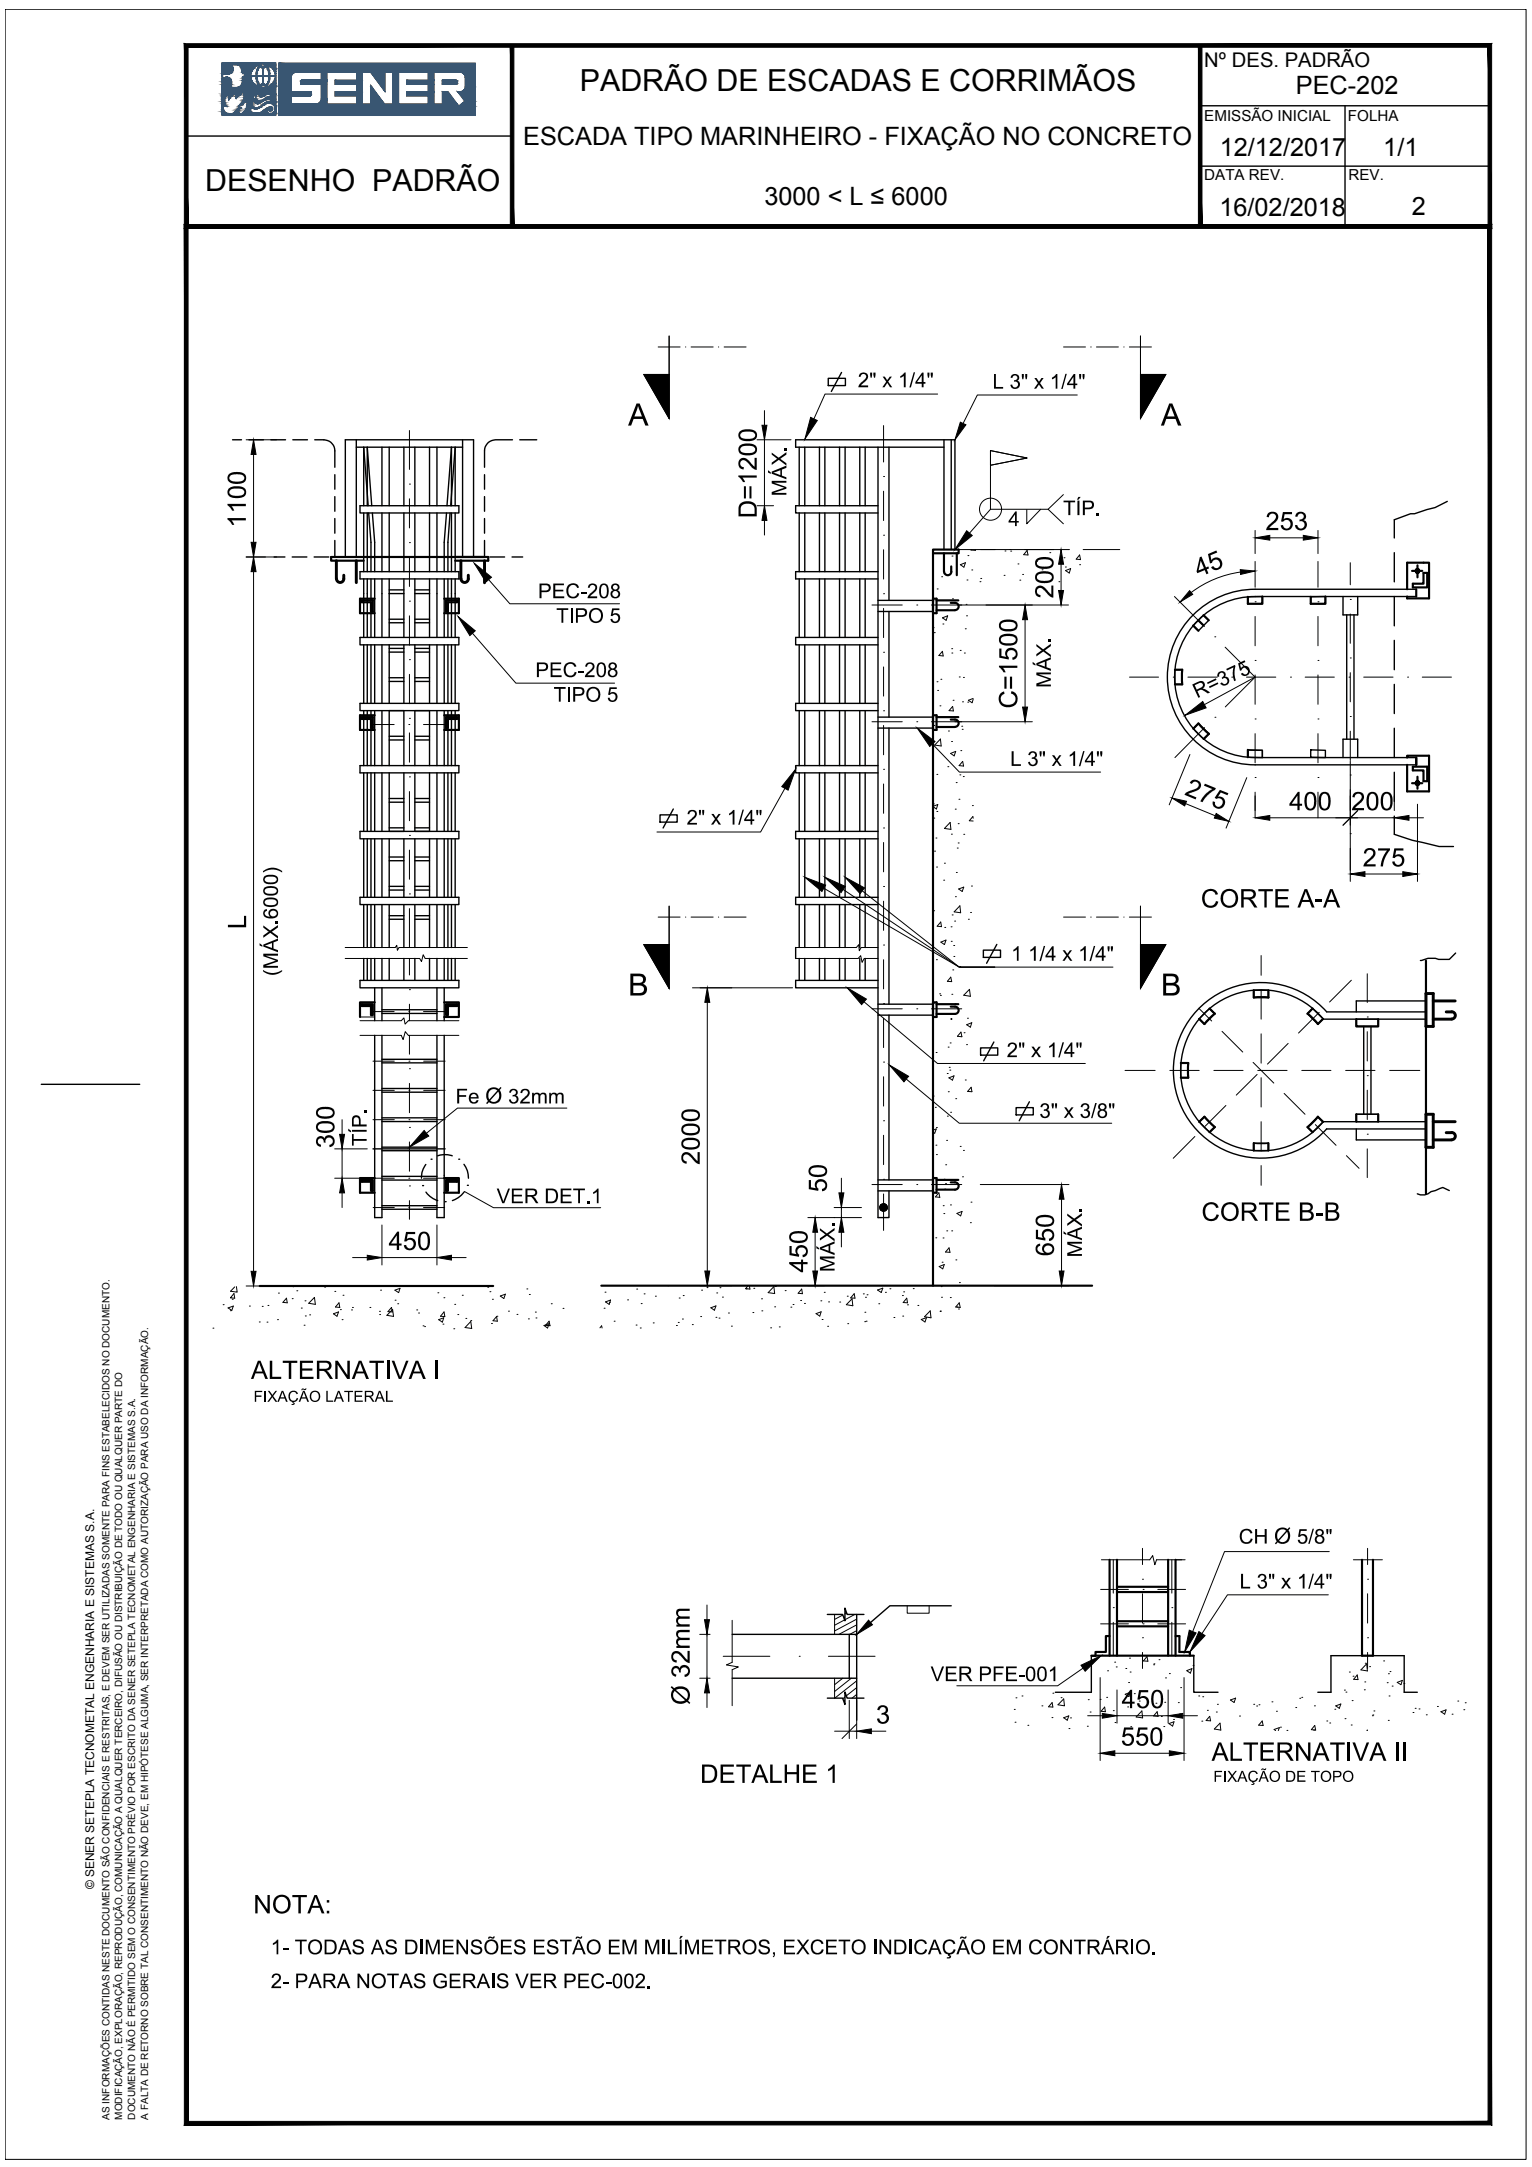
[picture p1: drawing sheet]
<svg xmlns="http://www.w3.org/2000/svg" width="210mm" height="297mm" viewBox="0 0 210 297" stroke-linecap="round" stroke-linejoin="round" font-family="sans-serif">
<defs><g id="words">
<g font-size="4.7">
<text x="86.1" y="58.3">A</text>
<text x="159.1" y="58.3">A</text>
<text x="86.1" y="136.5">B</text>
<text x="159.1" y="136.5">B</text>
</g>
<g font-size="4.2">
<text x="79.4" y="12.5">PADRÃO DE ESCADAS E CORRIMÃOS</text>
<text x="28.1" y="26.2">DESENHO PADRÃO</text>
</g>
<g font-size="3.9">
<text x="103.7" y="71" transform="rotate(-90 103.7 71)">D=1200</text>
<text x="33.7" y="72.3" transform="rotate(-90 33.7 72.3)">1100</text>
<text x="173.4" y="72.7">253</text>
<text x="144.3" y="82" transform="rotate(-90 144.3 82)">200</text>
<text x="164.2" y="79.1" transform="rotate(-23 164.2 79.1)">45</text>
<text x="139.4" y="97.1" transform="rotate(-90 139.4 97.1)">C=1500</text>
<text x="162.2" y="108.9" transform="rotate(22 162.2 108.9)">275</text>
<text x="176.6" y="111.1">400</text>
<text x="185.1" y="111.1">200</text>
<text x="186.7" y="118.8">275</text>
<text x="164.5" y="124.4">CORTE A-A</text>
<text x="33.7" y="127.4" transform="rotate(-90 33.7 127.4)">L</text>
<text x="45.8" y="157.4" transform="rotate(-90 45.8 157.4)">300</text>
<text x="95.9" y="159.7" transform="rotate(-90 95.9 159.7)">2000</text>
<text x="113.3" y="163.4" transform="rotate(-90 113.3 163.4)">50</text>
<text x="164.6" y="167.3">CORTE B-B</text>
<text x="53.2" y="171.3">450</text>
<text x="144.4" y="172.2" transform="rotate(-90 144.4 172.2)">650</text>
<text x="110.6" y="174.4" transform="rotate(-90 110.6 174.4)">450</text>
<text x="34.4" y="189">ALTERNATIVA I</text>
<text x="94.5" y="233.7" transform="rotate(-90 94.5 233.7)">Ø 32mm</text>
<text x="120" y="236.3">3</text>
<text x="153.6" y="239.3">550</text>
<text x="153.7" y="234.1">450</text>
<text x="95.9" y="244.4">DETALHE 1</text>
<text x="166" y="241.4">ALTERNATIVA II</text>
<text x="34.7" y="262.3">NOTA:</text>
</g>
<g font-size="3.5">
<text x="177.6" y="12.9">PEC-202</text>
<text x="71.7" y="19.9">ESCADA TIPO MARINHEIRO - FIXAÇÃO NO CONCRETO</text>
<text x="167.1" y="21.3">12/12/2017</text>
<text x="189.5" y="21.3">1/1</text>
<text x="104.7" y="28.2">3000 &lt; L ≤ 6000</text>
<text x="167.1" y="29.5">16/02/2018</text>
<text x="193.4" y="29.5">2</text>
</g>
<g font-size="3.1">
<text x="117.5" y="53.1">2&quot; x 1/4&quot;</text>
<text x="136" y="53.3">L 3&quot; x 1/4&quot;</text>
<text x="107.7" y="68" transform="rotate(-90 107.7 68)">MÁX.</text>
<text x="145.7" y="70.6">TÍP.</text>
<text x="138.2" y="72.1">4</text>
<text x="73.7" y="82">PEC-208</text>
<text x="76.2" y="85.4">TIPO 5</text>
<text x="73.3" y="92.8">PEC-208</text>
<text x="144" y="94.3" transform="rotate(-90 144 94.3)">MÁX.</text>
<text x="164" y="95.8" transform="rotate(-25 164 95.8)">R=375</text>
<text x="75.8" y="96.2">TIPO 5</text>
<text x="138.4" y="105">L 3&quot; x 1/4&quot;</text>
<text x="94.1" y="113">2&quot; x 1/4&quot;</text>
<text x="138.6" y="131.7">1 1/4 x 1/4&quot;</text>
<text x="38.1" y="133.8" transform="rotate(-90 38.1 133.8)">(MÁX.6000)</text>
<text x="137.9" y="144.9">2&quot; x 1/4&quot;</text>
<text x="62.4" y="151.3">FeØ 32mm</text>
<text x="142.4" y="153.2">3&quot; x 3/8&quot;</text>
<text x="50.2" y="157.1" transform="rotate(-90 50.2 157.1)">TÍP.</text>
<text x="68" y="164.9">VER DET.1</text>
<text x="148.2" y="172.3" transform="rotate(-90 148.2 172.3)">MÁX.</text>
<text x="114.3" y="174.4" transform="rotate(-90 114.3 174.4)">MÁX.</text>
<text x="169.7" y="211.6">CHØ 5/8&quot;</text>
<text x="169.8" y="217.7">L 3&quot; x 1/4&quot;</text>
<text x="127.5" y="230.4">VER PFE-001</text>
<text x="37.1" y="267.9">1- TODAS AS DIMENSÕES ESTÃO EM MILÍMETROS, EXCETO INDICAÇÃO EM CONTRÁRIO.</text>
<text x="37.1" y="272.5">2- PARA NOTAS GERAIS VER PEC-002.</text>
</g>
<text font-size="2.8" x="165" y="9.1">Nº DES. PADRÃO</text>
<g font-size="2.3">
<text x="34.7" y="192.2">FIXAÇÃO LATERAL</text>
<text x="166.3" y="244.2">FIXAÇÃO DE TOPO</text>
</g>
<g font-size="2.1">
<text x="165" y="16.6">EMISSÃO INICIAL</text>
<text x="184.7" y="16.6">FOLHA</text>
<text x="165" y="24.7">DATA REV.</text>
<text x="184.8" y="24.7">REV.</text>
</g>
<text font-size="1.6" x="12.9" y="259" transform="rotate(-90 12.9 259)">© SENER SETEPLA TECNOMETAL ENGENHARIA E SISTEMAS S.A.</text>
<g font-size="1.4">
<text x="15" y="290.6" transform="rotate(-90 15 290.6)">AS INFORMAÇÕES CONTIDAS NESTE DOCUMENTO SÃO CONFIDENCIAIS E RESTRITAS, E DEVEM SER UTILIZADAS SOMENTE PARA FINS ESTABELECIDOS NO DOCUMENTO.</text>
<text x="16.7" y="290.6" transform="rotate(-90 16.7 290.6)">MODIFICAÇÃO, EXPLORAÇÃO, REPRODUÇÃO, COMUNICAÇÃO A QUALQUER TERCEIRO, DIFUSÃO OU DISTRIBUIÇÃO DE TODO OU QUALQUER PARTE DO</text>
<text x="18.5" y="290.6" transform="rotate(-90 18.5 290.6)">DOCUMENTO NÃO É PERMITIDO SEM O CONSENTIMENTO PRÉVIO POR ESCRITO DA SENER SETEPLA TECNOMETAL ENGENHARIA E SISTEMAS S.A.</text>
<text x="20.3" y="290.6" transform="rotate(-90 20.3 290.6)">A FALTA DE RETORNO SOBRE TAL CONSENTIMENTO NÃO DEVE, EM HIPÓTESE ALGUMA, SER INTERPRETADA COMO AUTORIZAÇÃO PARA USO DA INFORMAÇÃO.</text>
</g>
</g></defs>
<!-- layer: GEIXO -->
<g fill="none" stroke="#000" stroke-width=".14">
<path d="M56.1 59v5.3M121.1 58.3v5M56.1 66.4h.1M56.1 74.4h.1M56.1 68.4v4M56.1 76.4v4M121.1 65.3h.1M121.1 73.4h.1M121.1 67.3v4.1M121.1 75.4v4M131.3 75.3h5.1M138.4 75.3h.1"/>
<path d="M146.4 75.3h.1M148.4 75.3h5M172 77v3.5M180.6 77v3.5M185 77.1v3.1M51.1 99.3h2.9M56 99.3h.1M56.1 82.4h.1M56.1 90.4h.1M56.1 98.5h.1M56.1 84.4v4M56.1 92.4v4.1"/>
<path d="M58 99.3h3M119.5 82.9h4.1M119.5 98.9h4.1M121.1 81.4h.1M121.1 89.4h.1M121.1 97.4h.1M121.1 83.4v4M121.1 91.4v4M121.1 99.4v4.1M125.6 82.9h.1M125.6 98.9h.1M127.6 82.9h4.2"/>
<path d="M127.6 98.9h4.2M154.8 92.8h3.9M160.7 92.8h.1M160.9 81.8l4.1 4.1M165 99.7l-4 4.1M166.4 87.3h.1M166.5 98.3h.1M167.9 88.7l4.1 4.1-4.1 4.1M170.8 92.8h4M172 82.5h.1M172 98.6h.1M172 84.5v4"/>
<path d="M176.8 92.8h.1M178.8 92.8h4M180.6 82.5h.1M180.6 90.5h.1M180.6 98.6h.1M180.6 84.5v4M180.6 92.5v4M184.8 92.8h.1M185 82.2h.1M185 90.2h.1M185 98.2h.1M185 84.2v4"/>
<path d="M185 92.2v4M186.8 92.8h4.1M192.9 92.8h.1M194.9 92.8h4M56.1 106.5h.1M56.1 114.5h.1M56.1 100.5v4M56.1 108.5v4M56.1 116.5v4M121.1 105.5h.1M121.1 113.5h.1M121.1 107.5v4"/>
<path d="M121.1 115.5v4M172 106.6h.1M172 100.6v4M172 108.6v3.5M180.6 106.6h.1M180.6 100.6v4M185 106.2h.1M185 114.3h.1M185 100.2v4M185 116.3v3M51.1 138.7h2.9M56 138.7h.1"/>
<path d="M56.1 122.5h.1M56.1 135.7h.1M56.1 124.5v5.4M56.1 131.4v2.2M56.1 137.6v2.3M58 138.7h3M119.5 138.3h4.1M121.1 121.5h.1M121.1 129.5h.1M121.1 137.6h.1M121.1 123.5v4M121.1 131.6v4"/>
<path d="M121.1 139.6v4M125.6 138.3h.1M127.6 138.3h4.2M187.3 139.4h.1M187.3 133.5v3.9M51.1 153.5h2.9M51.1 149.5h2.9M51.1 145.5h2.9M56 153.5h.1M56 149.5h.1M56 145.5h.1M56.1 146.5h.1"/>
<path d="M56.1 154.5h.1M56.1 141.9v2.6M56.1 148.5v4M56.1 156.5v4M58 153.5h3M58 149.5h3M58 145.5h3M121.1 145.6h.1M121.1 153.6h.1M121.1 147.6v4M121.1 155.6v4M187.3 147.4h.1"/>
<path d="M187.3 155.5h.1M187.3 141.4v4M187.3 149.4v4.1M187.3 157.5v3.9M51.1 165.5h2.9M51.1 161.5h2.9M56 165.5h.1M56 161.5h.1M56.1 162.6h.1M56.1 164.6v2.5M58 165.5h2.9M58 161.5h2.9"/>
<path d="M119.5 162.4h4.1M121.1 161.6h.1M121.1 163.7v5M125.6 162.4h.1M127.6 162.4h4.2M150.8 217.9h3.8M152.5 213.8v4.6M156.5 216.5h.1M156.5 212.2v2.3M156.5 218.5v4M156.6 217.9h.1M158.6 217.9h3.8"/>
<path d="M160.6 213.8v4.6M187.4 216.5h.1M187.4 212.2v2.3M187.4 218.5v4M99.1 227h6.4M109.5 227h.1M113.5 227h6.4M150.8 222.6h3.8M152.5 220.4h.1M152.5 222.4v4.5M156.5 224.5h.1M156.5 226.5v2.2"/>
<path d="M156.6 222.6h.1M158.6 222.6h3.8M160.6 220.4h.1M160.6 222.4v4.5M187.4 224.5h.1M187.4 226.5v2.2"/>
</g>
<!-- layer: R-VIST2 -->
<g fill="none" stroke="#000" stroke-width=".19">
<path d="M31.9 60.3h1.2M34.1 60.3h2M37.1 60.3h2M37.6 76.3h1.4M40 76.3h2M40.1 60.3h2M43 76.3h2M43.1 60.3a3.5 3.5 0 0 1 2 .2l.4 .3a1.35 1.35 0 0 1 .4 1v2.3M45.9 65.1v2M45.9 68.1v2M45.9 71.1v2M45.9 74.1v2.2"/>
<path d="M46.1 76.3h2M47.3 76.3v-16h17.6v16M48.8 60.3v16M48.8 61.3h14.6M49.1 76.3h2M49.3 69.3h13.6v1h-13.6zM49.3 78.4h13.6v1h-13.6zM49.8 69.3v-8l.6 8M49.8 70.3v8.1M49.8 79.4v8M50.3 69.3v-8l.6 8M50.3 70.3v8.1"/>
<path d="M50.3 79.4v8M50.5 70.3l.3 4v4.1M50.8 79.4v8M51 70.3l.3 4v4.1M51.3 79.4v8M52.1 76.3h2M52.3 61.3v8M52.3 70.3v8.1M52.3 79.4v8M53.3 61.3v8M53.3 70.3v8.1M53.3 79.4v8"/>
<path d="M55.1 76.3h2M55.3 61.3v8M55.3 70.3v8.1M55.3 79.4v8M56.8 61.3v8M56.8 70.3v8.1M56.8 79.4v8M58.1 76.3h2M58.9 61.3v8M58.9 70.3v8.1M58.9 79.4v8M59.9 61.3v8"/>
<path d="M59.9 70.3v8.1M59.9 79.4v8M60.9 79.4v8M61.1 76.3h2M61.2 70.3l-.3 4v4.1M61.2 69.3l.7-8v8M61.4 79.4v8M61.7 70.3l-.3 4v4.1M61.8 69.3l.6-8v8M61.9 70.3v8.1M61.9 79.4v8M62.4 70.3v8.1"/>
<path d="M62.4 79.4v8M63.4 60.3v16M64.1 76.3h2M66.4 65.1v2M66.4 68.1v2M66.4 71.1v2M66.4 74.1v2.2M67.1 76.3h2M70.2 76.3h1.4M70.2 60.3h-2.3a1.51 1.51 0 0 0-1.5 1.5v2.3M71.2 60.3h2.3M109.5 61.3v8"/>
<path d="M109.5 70.3v8.1M109.5 79.4v8M110.3 61.3v8M110.3 70.3v8.1M110.3 79.4v8M112.3 61.3v8M112.3 70.3v8.1M112.3 79.4v8M113 61.3v8M113 70.3v8.1M113 79.4v8M115 61.3v8"/>
<path d="M115 70.3v8.1M115 79.4v8M115.8 61.3v8M115.8 70.3v8.1M115.8 79.4v8M117.8 61.3v8M117.8 70.3v8.1M117.8 79.4v8M118.5 61.3v8M118.5 70.3v8.1M118.5 79.4v8M120.3 61.3v105.6h1.5v-3.7"/>
<path d="M120.3 69.3h-11.3v1h11.3M120.3 78.4h-11.3v1h11.3M121.8 61.3v21M129.3 61.3h-20.3v-1h21.8v15M129.3 60.3v15M130.3 60.3v15M191 75.8v4M198.3 68.7l-1.7 .9-2.8 .8h-.5l-2.3 .8v2.5M49.3 96.4h13.6v1h-13.6zM49.3 87.4h13.6v1h-13.6zM49.8 88.4v8M49.8 97.4v7.5"/>
<path d="M50.3 88.4v8M50.3 97.4v7.5M50.8 88.4v8M50.8 97.4v7.5M51.3 88.4v8M51.3 97.4v7.5M52.3 88.4v8M52.3 97.4v7.5M53.3 88.4v8M53.3 80.9h2M53.3 81.4h2M53.3 84.9h2"/>
<path d="M53.3 85.4h2M53.3 88.9h2M53.3 89.4h2M53.3 92.9h2M53.3 93.4h2M55.3 88.4v8M56.8 88.4v8M56.8 80.9h2.1M56.8 81.4h2.1M56.8 84.9h2.1M56.8 85.4h2.1M56.8 88.9h2.1"/>
<path d="M56.8 89.4h2.1M56.8 92.9h2.1M56.8 93.4h2.1M58.9 88.4v8M59.9 88.4v8M59.9 97.4v7.5M60.9 88.4v8M60.9 97.4v7.5M61.4 88.4v8M61.4 97.4v7.5M61.9 88.4v8M61.9 97.4v7.5"/>
<path d="M62.4 88.4v8M62.4 97.4v7.5M109.5 88.4v8M109.5 97.4v7.5M110.3 88.4v8M110.3 97.4v7.5M112.3 88.4v8M112.3 97.4v7.5M113 88.4v8M113 97.4v7.5M115 88.4v8M115 97.4v7.5"/>
<path d="M115.8 88.4v8M115.8 97.4v7.5M117.8 88.4v8M117.8 97.4v7.5M118.5 88.4v8M118.5 97.4v7.5M120.3 87.4h-11.3v1h11.3M120.3 96.4h-11.3v1h11.3M120.3 82.3h7.5M120.3 83.8h7.5M120.3 99.8h7.5M120.3 98.3h7.5"/>
<path d="M121.8 83.8v14.5M121.8 99.8v37.8M161 91.8h1v2h-1zM163.5 85.7l1.4-1.4 .7 .7-1.4 1.5zM164.2 99.2l1.4 1.4-.7 .7-1.4-1.4zM171 81.8h2v1h-2zM172 80.8h22M172 81.8h22M172 81.8a11 11 0 0 0-11.1 11 11 11 0 0 0 11.1 11M172 80.8a12 12 0 0 0-12.1 12 12 12 0 0 0 12.1 12M179.6 81.8h2v1h-2zM184 81.8v2.5h2v-2.5"/>
<path d="M184.5 84.3v17M185.5 84.3v17M191 81.8v4M191 87.8v4M191 93.8v4M191 99.8v4M49.3 104.9h13.6v1h-13.6zM49.3 114h13.6v1h-13.6zM49.8 105.9v8.1M49.8 115v8M50.3 105.9v8.1M50.3 115v8"/>
<path d="M50.8 105.9v8.1M50.8 115v8M51.3 105.9v8.1M51.3 115v8M52.3 105.9v8.1M52.3 115v8M53.3 104.9v-7.5h2v7.5M53.3 105.9v8.1M53.3 115v8M53.3 100.9h2M53.3 101.4h2M53.3 109.5h2"/>
<path d="M53.3 110h2M53.3 113.5h2M53.3 117.5h2M53.3 118h2M55.3 105.9v8.1M55.3 115v8M56.8 104.9v-7.5h2.1v7.5M56.8 105.9v8.1M56.8 115v8M56.8 100.9h2.1M56.8 101.4h2.1M56.8 109.5h2.1"/>
<path d="M56.8 110h2.1M56.8 113.5h2.1M56.8 117.5h2.1M56.8 118h2.1M58.9 105.9v8.1M58.9 115v8M59.9 105.9v8.1M59.9 115v8M60.9 105.9v8.1M60.9 115v8M61.4 105.9v8.1M61.4 115v8"/>
<path d="M61.9 105.9v8.1M61.9 115v8M62.4 105.9v8.1M62.4 115v8M109.5 105.9v8.1M109.5 115v8M110.3 105.9v8.1M110.3 115v8M112.3 105.9v8.1M112.3 115v8M113 105.9v8.1M113 115v8"/>
<path d="M115 105.9v8.1M115 115v8M115.8 105.9v8.1M115.8 115v8M117.8 105.9v8.1M117.8 115v8M118.5 105.9v8.1M118.5 115v8M120.3 104.9h-11.3v1h11.3M120.3 114h-11.3v1h11.3M171 102.8h2v1h-2zM171 102.8h1"/>
<path d="M172 102.8h1v1M172 104.8h22M172 103.8h22M179.6 102.8h2v1h-2zM184 103.8v-2.5h2v2.5M191 111.9v2.5l2.5 .8 3.7 .8h1.9M191 105.9v4M49.3 134.4h13.6v1h-13.6zM49.3 123h13.6v1h-13.6zM49.8 124v5.9M49.8 131.4v3M50.3 124v5.9"/>
<path d="M50.3 131.4v3M50.8 124v5.9M50.8 131.4v3M51.3 124v5.9M51.3 131.4v3M51.3 135.4v4.5M52.3 124v5.9M52.3 131.4v3M52.3 135.4v4.5M52.3 138.4h7.6M52.3 138.9h7.6M53.3 124v5.9"/>
<path d="M53.3 131.4v3M53.3 121.5h2M53.3 122h2M53.3 125.5h2M53.3 126h2M55.3 124v5.9M55.3 131.4v3M56.8 124v5.9M56.8 131.4v3M56.8 121.5h2.1M56.8 122h2.1M56.8 125.5h2.1"/>
<path d="M56.8 126h2.1M58.9 124v5.9M58.9 131.4v3M59.9 124v5.9M59.9 131.4v3M59.9 135.4v4.5M60.9 124v5.9M60.9 131.4v3M60.9 135.4v4.5M61.4 124v5.9M61.4 131.4v3M61.9 124v5.9"/>
<path d="M61.9 131.4v3M62.4 124v5.9M62.4 131.4v3M109 129.9v1.5M109.5 124v5.9M109.5 131.4v3M110.3 124v5.9M110.3 131.4v3M112.3 124v5.9M112.3 131.4v3M113 124v5.9M113 131.4v3"/>
<path d="M115 124v5.9M115 131.4v3M115.8 124v5.9M115.8 131.4v3M117.8 124v5.9M117.8 131.4v3M118.5 124v5.9M118.5 131.4v3M120.3 134.4h-11.3v1h11.3M120.3 123h-11.3v1h11.3M120.3 139.1h7.5M120.3 137.6h7.5"/>
<path d="M121.8 139.1v22.6M165.7 138.2l.7 .8-1.4 1.4-.7-.7zM171.8 135.7h2v1h-2zM179.8 138.2l1.5 1.5-.7 .7-1.5-1.4zM185.8 139.7h3v1h-3zM195.4 139.7h-14.1a11 11 0 0 0-16.1-1 11 11 0 0 0 0 16.1 11 11 0 0 0 16.1-1.1M195.4 138.7h-13.6a12 12 0 0 0-17.3-.6 12 12 0 0 0 0 17.3 12 12 0 0 0 17.3-.7h13.6M195.4 137.2h-9.6v1.5M199.4 130.6l-.8 .9h-1.5a3.4 3.4 0 0 0-2.5 .2M51.1 157.5h9.9M51.3 141.9v25h1v-25M52.3 149.2h7.6"/>
<path d="M52.3 149.7h7.6M52.3 153.2h7.6M52.3 153.7h7.6M52.3 157.2h7.6M52.3 157.7h7.6M52.3 145.2h7.6M52.3 145.7h7.6M59.9 141.9v25h1v-25M161.8 145.7h1v2h-1zM164.3 153.8l.7-.7 1.4 1.4-.7 .7zM171.8 156.7h2v1h-2zM171.8 156.7h2"/>
<path d="M179.1 154.5l1.5-1.4 .7 .7-1.5 1.4zM181.3 153.8h14.1M185.8 152.7h3v1.1h-3zM185.8 152.7h3M185.8 154.7v1.6h9.6M186.8 140.7v12M187.8 140.7v12M52.3 161.2h7.6M52.3 161.8h7.6M52.3 165.3h7.6M52.3 165.8h7.6M120.3 161.7h7.5"/>
<path d="M120.3 163.2h7.5M120.6 165.5h.5l-.5 .2zM120.6 165.3l.5 .2h-.5zM120.6 165.7l.5-.2-.4 .4zM120.7 165.2l.2-.1 .2 .4zM120.7 165.2l.4 .3-.5-.2zM120.7 165.9l.4-.4-.2 .5zM120.9 165.1l.2-.1v.5zM121.1 165.5l.4-.2v.2zM121.1 165l.1 .1-.1 .4zM121.1 165.5v.5h-.2zM121.1 165.5l.1 .5h-.1z"/>
<path d="M121.1 165.5l.3 .4-.2 .1zM121.1 165.5l.4 .2-.1 .2zM121.1 165.5h.4v.2zM121.2 165.1l.2 .1-.3 .3zM121.4 165.2l.1 .1-.4 .2zM198.6 163.2l-.9-.4-1.6 .5a1.65 1.65 0 0 1-1.9 .3M100.3 224h17.1M100.3 230h17.1M116.4 224v6M117.4 221.3v14.5M149.5 226.9v5.1h-4.9M163.6 226.9v5.1h3.3"/>
<path d="M180.6 232h1.8v-5.1h10v5.1h1.8"/>
</g>
<!-- layer: R-VIST3 -->
<g fill="none" stroke="#000" stroke-width=".3">
<path d="M49.8 76.9h-4.4v-.6h21.5v.6h-4.5M193.5 78.3h1.4M194 78.3h.2l-.2 .1zM194 78.1l.2 .2h-.2zM194 78.4l.2-.1-.1 .2zM194.1 78h.1v.3zM194.1 78l.1 .3-.2-.2zM194.2 78.3l.2-.2 .1 .2zM194.2 78h.1l-.1 .3zM194.2 78.3v.2h-.1zM194.2 78.3l.1 .2h-.1zM194.2 78.3l.2 .1-.1 .1z"/>
<path d="M194.2 78.3h.3l-.1 .1zM194.2 77.5v1.6M194.3 78l.1 .1-.2 .2zM195 78.5h.5v2h-1.9v-.5h1.4zM195 77.1h.8v4.9h-3v-.2M195.1 77.1h-2.3v3.7M49.6 98.3h1.5v1.5h-.3v-1.2h-1.2zM49.6 82.3h1.5v1.5h-.3v-1.2h-1.2zM51.3 82.1h-2v2h2M51.3 98h-2v2.1h2M60.9 82.1h2v2h-2M60.9 98h2v2.1h-2"/>
<path d="M61.1 98.3h1.5v.3h-1.2v1.2h-.3zM61.1 82.3h1.5v.3h-1.2v1.2h-.3zM161 91.8h1v2h-1M163.5 85.7l.7 .8M163.5 99.9l.7-.7 1.4 1.4M164.2 85l.7 .7M164.9 84.3l.7 .7M173 81.8v1h-2v-1M181.6 81.8v1h-2v-1M194 80.8v1M165.6 100.6l-.7 .7M171 102.8v1"/>
<path d="M192.8 103.8v-.2h3v4.9h-3v-3.7M193.5 107.4h1.4M193.6 105.1h1.9v2h-.5v-1.5h-1.4zM194 107.4h.2l-.2 .1zM194 107.5l.2-.1-.1 .2zM194 107.2l.2 .2h-.2zM194 103.8v1M194.1 107.1h.1v.3zM194.1 107.1l.1 .3-.2-.2zM194.2 107.4v.2h-.1zM194.2 107.4l.1 .2h-.1zM194.2 107.4l.2 .1-.1 .1z"/>
<path d="M194.2 107.4h.3l-.1 .1zM194.2 107.4l.2-.2 .1 .2zM194.2 107.1h.1l-.1 .3zM194.2 106.5v1.6M194.3 107.1l.1 .1-.2 .2zM49.6 137.6h1.5v1.5h-.3v-1.2h-1.2zM51.3 137.4h-2v2M60.9 137.4h2v2h-2M61.1 137.6h1.5v.3h-1.2v1.2h-.3zM165.7 138.2l.7 .8M166.4 138.9l-1.4 1.5-.7-.7M171.8 135.7v1"/>
<path d="M173.8 135.7v1h-2M179.2 138.9l1.4 1.5M179.8 138.2l-.7 .8M181.3 139.7l-.7 .7M185.8 139.7v1h3v-1M161.8 145.7h1v2h-1M164.3 153.8l.7-.7 1.4 1.4-.7 .7M171.8 156.7v1M173.8 156.7v1M180.6 153.1l.7 .7M180.6 153.1l-1.4 1.4 .6 .7M185.8 152.7v1.1"/>
<path d="M188.8 152.7v1.1M60.9 161.5h2v2h-2M61.1 161.7h1.5v.3h-1.2v1.2h-.3zM152 213.8v13.1M153 213.8v13.1M153 218.2h7M153 217.5h7M160 213.8v13.1M161.1 213.8v13.1M186.6 213.8v13.1h1.5v-13.1M149.5 226.9h14.1M152 224.3h-.5v2.1h-1.4v.5"/>
<path d="M153 222.9h7M153 222.2h7M161.1 224.3h.5v2.1h1.4v.5"/>
</g>
<!-- layer: R-VIST4 -->
<g fill="none" stroke="#000" stroke-width=".4">
<path d="M46.1 76.9v2.5M46.1 79.3a.5 .5 0 0 0 .5 .5 .5 .5 0 0 0 .5-.5M47.1 78.8v.6M48.8 76.9v3M63.1 76.9v2.5M63.2 79.3a.5 .5 0 0 0 .5 .5 .5 .5 0 0 0 .5-.5M64.2 78.8v.6M66.4 76.9v3M195.4 136.2h1v4.5h-1zM196.4 137.2h3M196.4 139.7h2.5M198.1 138.7h.8"/>
<path d="M198.9 138.7a.5 .5 0 0 1 .5 .5 .5 .5 0 0 1-.5 .5M195.4 152.7h1v4.6h-1zM196.4 156.3h2.5M196.4 153.8h3M198.1 155.3h.8M198.9 155.2a.5 .5 0 0 1 .5 .5 .5 .5 0 0 1-.5 .5"/>
</g>
<!-- layer: R-SIMB -->
<g fill="none" stroke="#000" stroke-width=".14">
<path d="M90.2 47.6h3M91.7 51.3h-3.5l3.5 6.1v-11.3v11.3M93.9 47.6h.1M94.7 47.6h3M98.4 47.6h.1M99.2 47.6h3M128.5 54h-15.5l-1.5 3.4M145.7 47.6h3M147.6 54.1h-13.7l-1.9 3.9M149.4 47.6h.1M150.2 47.6h3M154 47.6h.1"/>
<path d="M154.7 47.6h3.1M156.3 51.3h3.4l-3.4 6.1v-11.3v11.3M67 79.5l2.9 3.3h15M143.6 69.8h-7.9l-2.9 3.3M64.7 86.8l6 6.8h13.5M172 92.8l-7 3.8M107.5 108.1l-3.3 5.9h-14.2M127.7 102l3.8 3.8h19.3M47.3 129.9h6.9l.2-.3v.7l.3-.4h9.3M47.3 131.4h10.2l.2 .4 .3-.9 .3 .5h5.7M49.3 139.9h5.7l.3-.4 .2 .9 .5-.5h6.9M49.3 139.4h2"/>
<path d="M90.2 125.7h3M91.7 129.5h-3.5l3.5 6v-11.3v11.3M93.9 125.7h.1M94.7 125.7h3M94.9 135.4h13.7M98.4 125.7h.1M99.2 125.7h3M109 129.9h8.3l.4-.4v.8l.3-.4h2.3M109 131.4h8.6l.3-.4 .2 .9 .3-.5h1.9M112.9 121.8l18.5 10.8h21.1M115.5 121.9l15.9 10.7h4.9h-4.9l-13.3-10.5M118.4 137.3l10 8.5h20.3"/>
<path d="M145.7 125.7h3M149.4 125.7h.1M150.2 125.7h3M154 125.7h.1M154.7 125.7h3.1M156.3 129.5h3.4l-3.4 6v-11.3v11.3M164.3 138.2l1.7 1.8M172.8 131v2.7M172.8 135.7v4M180.7 138.8l-2.8 2.8M185.2 134.4l-3 3M49.3 141.9h5.7l.2 .6 .3-1.1 .5 .5h6.9"/>
<path d="M77.7 151.9h-15l-4.3 3.4M124.2 147.9l7.2 6.1h20.9M154.1 146.7h4.2M160.3 146.7h4M163.7 155.8l-3 3M166.3 146.7h4M167.4 141.4l2.9 2.8M168 151.5l-2.9 2.9M171.7 145.6l2.8 2.9M172.2 147.3l-2.8 2.8M172.3 146.7h4M172.8 141.7v4"/>
<path d="M172.8 147.7v4M172.8 153.8v4M172.8 159.8v2.7M175.9 149.9l2.9 2.8M176.5 143l-2.8 2.9M178.4 146.7h4M180.2 154.2l2.9 2.8M184.4 146.7h4M184.5 158.4l1.7 1.7M190.4 146.7h4.1M150.9 213.8h6.6l.4-.6 .3 1.3 .3-.7h3.9M182 218.6h-13.8l-3.5 5.3"/>
<path d="M182.1 212.7h-14.3l-4.4 10.9M185.4 213.8h4M100.3 222.1v5.8l-.8 .3 1.7 .3-.9 .4v4.9M124.3 220.1v1h3v-1M148.4 228.7l-3.5 2.4h-13.8"/>
</g>
<!-- layer: R-VIST4 -->
<g fill="none" stroke="#000" stroke-width=".3">
<path d="M127.8 75.8h3.5v-.5h-3.5v100.9M129.3 75.8v2.6M129.4 78.3a.5 .5 0 0 0 .5 .5 .5 .5 0 0 0 .5-.5M130.3 77.6v.8M131.1 75.8v3M127.8 98h.5v2.1h-.5zM127.8 82.1h.5v2h-.5zM128.3 82.3h3M128.3 98.3h3M130.3 82.6h.5a.5 .5 0 0 1 .5 .5 .5 .5 0 0 1-.5 .5l-2.5 .1M130.3 98.6h.5a.5 .5 0 0 1 .5 .5 .5 .5 0 0 1-.5 .5l-2.5 .1M127.8 137.4h.5v2h-.5z"/>
<path d="M128.3 137.6h3M130.3 138h.5a.5 .5 0 0 1 .5 .5 .5 .5 0 0 1-.5 .5h-2.5M35.6 176.3h32M49.6 161.7h1.5v1.5h-.3v-1.2h-1.2zM51.3 161.5h-2v2h2M82.4 176.2h67.2M127.8 161.5h.5v2h-.5zM128.3 161.7h3M130.3 162.1h.5a.5 .5 0 0 1 .5 .5 .5 .5 0 0 1-.5 .5h-2.5"/>
</g>
<!-- layer: R-SIMB1 -->
<g fill="none" stroke="#000" stroke-width=".19">
<path d="M113.5 51.9h2.3v1h-2.3zM115.3 51.1l-1.4 2.6M90.4 111.7h2.4v1h-2.4zM92.3 110.9l-1.4 2.6M134.7 130.2h2.4v1h-2.4zM136.6 129.5l-1.4 2.5M58.3 159.6a2.89 2.89 0 0 0-.6 1.9M59.1 158.9h.1M60 158.4a3 3 0 0 1 2 0M62.9 158.9h.1M63.6 159.6a3 3 0 0 1 .6 1.9M134.4 143.6h2.3v1h-2.3z"/>
<path d="M136.2 142.8l-1.4 2.6M139.2 151.8h2.4v1h-2.4zM141 151l-1.4 2.6M57.9 162.5h.1M58.4 163.4a3.1 3.1 0 0 0 1.6 1.2M61 164.7h.1M63.6 163.4a3.2 3.2 0 0 1-1.6 1.2M64 162.5h.1M113.4 221.3h2.1l.3 .9v-1.8l.3 .9h2.3M113.4 232.8h2.1l.3 .8v-1.7l.3 .9h2.3"/>
</g>
<!-- layer: R-VIST1 -->
<g fill="none" stroke="#000" stroke-width=".14">
<path d="M135.7 63.8l5-1-5-1v8M135.7 61.8l5 1-5 1zM142.6 69.8l-1.9 2v-1.9M145.7 67.8l-2.1 2 2.1 2M63.6 163.3l4 2.2h14.7M114.3 221.3v2.7M114.3 230v2.8l3.1-2.4M115.5 221.4l-1.2 .6M115.5 230l-1.2 .9M115.8 232.6l-.3 .3M116 221.1l-.2 .1M116.6 230l-2.3 1.9"/>
<path d="M117.1 221.3l-2.8 1.5M117.4 222l-3.1 1.6M117.4 222.7l-2.5 1.3M117.4 223.5l-1 .5M117.4 232.3l-.7 .5M117.4 231.3l-1.4 1.2"/>
<circle cx="135.7" cy="69.8" r="1.51"/>
</g>
<!-- layer: R-VIST2 -->
<path d="M195.4 131.7v31.9" fill="none" stroke="#000" stroke-width=".3"/>
<!-- layer: R-HTC -->
<g fill="none" stroke="#000" stroke-width=".14">
<path d="M129 79.1h.1M129.3 78.6h.1M130.4 76.2h.1M131.6 77.4l.7-.3-.2 .6zM132.5 79.5h.1M132.6 76.2h.1M133.1 75.3l-.1 .1h.7l-.1-.1M133.1 78.1h.1M134.3 79.7h.1M134.4 79.3h.1M137.6 78.9h.1M137.7 75.5h.1"/>
<path d="M138.5 75.5h.1M139.5 77.3h.1M139.7 79.5h.1M140.1 78.7h.1M145.8 76.5h.1M146 77.7h.1M146 78.2l.7-.3-.2 .6zM147.9 77.4h.1M147.9 76.1l.1 .6-.5-.1zM127.8 82.4h.1M127.8 82.3v.1M127.9 86h.1"/>
<path d="M128 99.4h.1M128 86.7h.1M128.4 93.5h.1M128.4 80.7h.1M128.5 94.6h.1M128.8 96.8h.1M128.9 93.1h.1M129.1 89.3l.1 .6h-.6zM129.1 84.7l.7-.3-.2 .6zM129.2 85.5h.1M130.4 88.9h.1M130.4 89.5h.1"/>
<path d="M130.5 82.1h.1M130.5 96.8l.1 .7-.6-.1zM130.6 96h.1M131.4 92.8h.1M131.6 89.2h.1M131.8 99.5h.1M131.8 100h.1M131.9 96.2h.1M132 92.9h.1M132.1 89.5h.1M132.3 86.2h.1M132.4 82.8h.1"/>
<path d="M132.4 84.4h.1M132.6 96.2h.1M133.3 95.7l-.6 .3 .5 .3 .1-.4M127.8 110.5l.7-.2-.2 .6-.5-.3M127.9 110.2h.1M127.9 112.1h.1M128 116.7h.1M128.2 114.9h.1M128.3 118.9h.1M128.4 111.2h.1M128.4 106.2h.1M128.8 101.3l.2 1-.9-.2z"/>
<path d="M129.4 118.3h.1M129.9 105.1h.1M129.9 100.2h.1M130.2 112.7l.1 1-.9-.1zM130.2 103.3l.7-.3-.2 .6zM130.4 114.3h.1M130.4 101.6h.1M130.9 110.9h.1M131 107.3h.1M131 119.6h.1M131.2 116.2h.1M131.3 112.9h.1"/>
<path d="M131.3 115.5h.1M131.4 109.6h.1M131.5 106.2h.1M131.6 102.9h.1M131.9 104.4l.1 .6-.6-.1zM132 106.4h.1M132 114.4h.1M133.2 110.4h.1M133.3 112.2v-.3l-.5 .6h.5M127.9 137.5h.1M127.9 124.8h.1M128.3 131.6h.1"/>
<path d="M128.7 136.2h.1M128.8 136.4h.1M128.9 126.4l.1 .6h-.6zM128.9 129.1l.7-.2-.2 .6zM129.3 120.7h.1M129.4 127.1h.1M130.3 133.9l.1 .7-.6-.1zM130.3 139.6h.1M130.3 139.7h.1M130.3 127h.1M130.3 129h.1M130.4 136.3h.1"/>
<path d="M130.5 125.4h.1M130.5 132.9h.1M130.7 129.6h.1M130.7 131.1h.1M130.8 126.3h.1M130.9 137.6h.1M130.9 122.9h.1M131.3 121.9l.7-.3-.2 .6zM131.5 132.5h.1M131.5 124.2l.1 .9-.9-.1zM132.6 139.6h.1M132.7 126h.1"/>
<path d="M132.8 135.6l.2 1-1-.2zM133 125.1h.1M133.1 121.5h.1M127.8 154.9l.5-.2-.2 .6-.3-.1M127.9 150.2h.1M128.2 151.8h.1M128.2 157h.1M128.3 144.3h.1M128.3 154.6h.1M128.3 158.3h.1M129.6 159.7h.1M129.7 156.3h.1"/>
<path d="M129.8 147.2h.1M129.8 153h.1M129.9 143.5h.1M129.9 149.6h.1M130 147.7l.7-.2-.2 .6zM130.1 146.3h.1M130.1 146.7h.1M130.2 143h.1M130.2 152.5h.1M130.9 150.6h.1M131.6 157.1h.1M131.7 141.5l.1 .6-.6-.1z"/>
<path d="M132 157.7h.1M132.1 141.6h.1M132.3 148h.1M132.4 143.2h.1M132.4 140.5l.7-.3-.1 .6zM133.1 149l.1 .6h-.6zM30.6 178.8h.1M31.2 179.3l.8-.3-.2 .6zM31.6 179.7h.1M31.8 178.1h.1M32.1 177.3l.1 .6h-.6zM32.4 176.4l.1 .7-.9-.1 .6-.6"/>
<path d="M34.2 179h.1M35.9 179.1h.1M36.7 178.9h.1M38.1 177.2h.1M39.3 177.9l.1 .7-.6-.1zM40 178h.1M40 176.3l.2 .1v-.1M40.7 176.9h.1M41.3 179.3h.1M41.8 178.3h.1M43.1 177.8l.1 1-.9-.2zM44.5 176.4h.1"/>
<path d="M45.9 177h.1M46.4 178.6l.2 .6h-.6zM46.6 179.5h.1M47 177.5h.1M48.2 179.6h.1M48.3 179.2h.1M50.7 179.2h.1M52 179.7h.1M52.1 176.8h.1M53.6 179.2l.1 .6h-.5zM53.8 179.5l.1 .9-.9-.1zM54.1 176.8l.7-.2-.2 .6z"/>
<path d="M54.1 178.2h.1M54.5 178.7h.1M57.1 179.6h.1M57.3 180h.1M60 177.2h.1M60.8 177.9h.1M60.8 179.8l.1 .7-.5-.1zM62.3 178.8h.1M63.3 177.5h.1M66.8 176.4h.1M67.1 177.1h.1M67.5 178.1h.1"/>
<path d="M68.5 177.7l.7-.3-.2 .6zM69.7 179.7h.1M72.2 176.7h.1M72.5 177.4h.1M73.3 179.9h.1M75.5 178.7h.1M77.1 179.3h.1M82.8 179.3h.1M82.9 177.1h.1M83 178.5l.7-.3-.2 .6zM83.5 178.5h.1M86 178.2h.1"/>
<path d="M87.2 176.7h.1M87.8 178.7h.1M88.3 177.4h.1M89.8 177.7h.1M91.5 176.2h.1M93.1 177.9h.1M93.6 177.6h.1M96.1 176.8h.1M96.9 176.5h.1M97.4 179.3l.7-.3-.2 .6zM98.2 177.2h.1M98.6 176.5h.1"/>
<path d="M99 177.8h.1M99.8 180h.1M102.2 176.7h.1M102.5 176.2l-.3 .4 .6 .1-.1-.5M103.2 179.9h.1M103.3 176.6h.1M104.3 178h.1M104.4 179.7h.1M106 176.4l.1 .9-.9-.1zM106.1 176.2l.2 .2 .1-.2M106.1 179.1h.1M107.6 176.9h.1"/>
<path d="M108.4 179.2h.1M108.7 178.8h.1M109.7 178.3h.1M109.8 176.7l.1 .6h-.5zM110.2 178.7h.1M112.5 178.3h.1M112.9 177.1h.1M113.5 178.5h.1M115 178.5h.1M116.1 177.7h.1M116.7 178l.1 1-.8-.2zM117 177.3l.1 .6h-.5z"/>
<path d="M118.3 177.4h.1M118.5 179.9h.1M118.6 177.8h.1M118.8 177.5h.1M120.2 176.8l.8-.2-.3 .6zM120.4 178.7h.1M121.3 177.1h.1M121.9 176.7h.1M123.6 177.6h.1M123.8 177.1h.1M124.2 177.9l.1 .7-.6-.1zM124.3 178.9h.1"/>
<path d="M125.1 176.6h.1M125.8 178.9h.1M127.5 179.7l.1 .9-.9-.1zM128.2 169.7h.1M128.6 163.5l.2 .6h-.6zM128.7 173.6l.7-.3-.2 .6zM128.8 179.8h.1M128.8 179.7h.1M129 176.4h.1M129 177.8h.1M129.1 173h.1M129.2 169.7h.1"/>
<path d="M129.2 165.3h.1M129.3 166.3h.1M129.4 161.6h.1M129.4 163h.1M129.5 162.2h.1M129.7 168.7h.1M130 171l.2 .7-.7-.1zM130.2 177.9h.1M130.2 165.2h.1M130.4 168.7h.1M131 172.7h.1M131.1 179.2h.1"/>
<path d="M131.1 166.3l.7-.2-.2 .6zM131.3 179.4h.1M131.4 178.6l.2 .6h-.7zM131.5 175.8h.1M131.9 161.3h.1M133 167.6h.1M133 164.8h.1M29.2 182.1h.1M35.5 181.2h.1M36.6 181.2h.1M38 180.9h.1M41.7 181.7h.1"/>
<path d="M41.8 180.4h.1M42.4 180.2h.1M45.7 180.1l.7-.3-.2 .6zM46.9 180.9h.1M52 180.2h.1M58 181.7h.1M58.2 181.8h.1M60.1 180.9l.7-.3-.2 .6zM60.7 181.5h.1M62.2 182.1h.1M62.7 180.2h.1M63.8 180.7h.1"/>
<path d="M64.5 181h.1M64.5 181.1l.1 1-.9-.1zM67.3 181.4h.1M68 180.5l.1 .6-.6-.1zM68.1 180.4h.1M70.8 180.2h.1M72.4 180.8h.1M73.4 180.7h.1M74.5 181.7l.7-.3-.2 .6zM75.4 181.7h-.7l.5-.6 .2 .6M82.2 182l.2-.3 .1 .3M84.1 181.1h.1"/>
<path d="M87.2 181.6h.1M87.7 182h.1M89.5 181.3h.1M92.7 181.7h.1M92.9 181.3h.1M93.5 180.8h.1M94.9 181.6h.1M96 180.5h.1M98.1 180.6h.1M98.5 180.7h.1M100.2 181.8h.1M105.6 182h.1"/>
<path d="M106.8 181.9h.1M111.8 180.1l.7-.3-.2 .6zM112.6 180.9h.1M113.4 181.8h.1M116.1 181.4h.1M118.5 181.2h.1M118.7 181.1h.1M122.5 180.6h.1M123.7 180.4h.1M126.2 180.9l.7-.3-.2 .6zM139 234.3h.1M139.1 236.1h.1"/>
<path d="M139.2 232.7h.1M140 232.5h.1M140.8 236.5h.1M142.8 233.8h.1M144.1 235.4h.1M144.2 233.4l.1 .6h-.6zM144.3 232.1h.1M145.4 232.7h.1M145.7 232.9l.1 .9-.8-.1zM145.7 235.5l.7-.3-.2 .6zM146.5 236.9h.1M146.7 235.5h.1"/>
<path d="M149 236.6h.1M149.1 233h.1M149.4 234.7h.1M149.5 226.9v.1M149.6 228h.1M150.1 226.9v.2l-.6-.1M150.7 232.9h.1M151.3 234l.2 .6h-.6zM151.6 232.7h.1M151.8 229h.1M152.7 227.8h.1M152.9 228.5h.1"/>
<path d="M154.2 228.7h.1M154.8 227.3h.1M154.8 229.2h.1M157.1 227.1l.2 .6h-.6zM158.1 228.2h.1M158.1 228.1h.1M158.8 227.5h.1M160.2 229.4h.1M161.4 233.4h.1M161.6 235h.1M161.8 231.3h.1M162.6 229l.7-.3-.2 .6z"/>
<path d="M163.5 228.3h.1M164.2 232.5h.1M164.7 235.9h.1M164.8 232.6h.1M165.4 234.4h.1M165.7 235.3l.2 .6-.6-.1zM166.7 234.7h.1M166.8 233.6h.1M167.2 236.2l.1 1-.9-.2zM168.6 233l.7-.2-.2 .6zM169.8 235.2h.1M171.8 233.6h.1"/>
<path d="M172.2 233.8h.1M172.5 233.7h.1M172.9 235.9l.2 .6h-.6zM174.3 233.3h.1M174.8 237.2l-.2-.1 .7-.3-.2 .4M174.9 234.6h.1M175.4 236.7h.1M177.5 234.1h.1M178.1 232.8h.1M178.4 232.7h.1M180 237.2h.1M180.1 233.8h.1"/>
<path d="M180.1 236.5l.2 .7-.6-.1zM181.8 235.9h.1M182.2 236.2h.1M182.9 234.3h.1M183 233.8l.7-.2-.2 .6zM184.2 231.7h.1M184.3 235.6h.1M184.4 231.9h.1M184.9 229.2h.1M185.1 236.5h.1M185.3 233.1h.1M185.4 229.8h.1"/>
<path d="M186 229.6l.1 .6h-.6zM186.9 231.6h.1M187 230.5h.1M187.1 228h.1M187.2 228.1l.2 .9-.9-.1zM187.3 237.2h.1M187.6 228.5h.1M188 235.2h.1M188.1 235.1h.1M188.2 234.5h.1M189.6 227.7h.1M190.1 230.7h.1"/>
<path d="M190.2 235.8h.1M190.2 229.4h.1M190.3 232.5h.1M190.4 229.1h.1M190.7 231.1h.1M191.4 230.6l.7-.3-.2 .6zM192.3 230.8h.1M193.6 234.7h.1M193.9 234.2h.1M194.4 234.3h.1M195.4 235.1h.1M196.9 233.9h.1"/>
<path d="M197.4 234.6l.7-.2-.2 .6zM199 235h.1M199.7 233.2h.1M200.6 234.4h.1M200.8 233.4h.1"/>
</g>
<!-- layer: R-DIM -->
<g fill="none" stroke="#000" stroke-width=".14">
<path d="M33.7 76.3h4.2M33.7 60.3h4.2M34.7 62.3v12M34.7 78.4v95.9M103.7 60.3h4.7M103.7 69.3h2.3M104.7 60.3v9M104.7 71.3v2M134.4 75.3h12M170 78.4a14.5 14.5 0 0 0-6.8 2.8M172 72.7v3.2M180.6 72.7v3.2"/>
<path d="M130.8 98.9h10.6M131.5 82.9h14.9M140.4 84.9v12M163 103.4l-2.8 6.9M170.8 106.6l-2.8 6.9M172 109.1v2M174 112.1h12M185 104.4v16.4M193 112.1h2M194.2 110.2v10.6M95.9 135.4h4.4M96.9 137.4v36.8"/>
<path d="M45.9 157.5h4.4M46.9 157.5v4M33.7 176.3h2.7M45.9 161.5h4.4M46.9 163.5v2M48.3 172.4h2M52.3 167.9v5.5M52.3 172.4h7.6M59.9 167.9v5.5M61.9 172.4h2M95.9 176.2h4.4M110.7 176.2h2.3"/>
<path d="M114.3 165.5h3.7M114.3 166.9h3.7M115.3 161.5v2M115.3 165.5v1.4M134.3 162.4h12.2M136.2 176.2h10.3M145.4 164.4v9.8M95.9 230h1.4M95.9 224h1.4M96.9 220v2M96.9 224v6M96.9 232.1v2"/>
<path d="M114.3 237.3h3.1M116.4 233.1v5.2M117.4 233.1v5.2M149 235.2h2M150.7 230v11.3M153 231.6v4.6M153 235.2h7M160 231.6v4.6M162.1 235.2h2M162.2 230v11.3M152.7 240.3h7.5"/>
</g>
<g fill="#000" stroke="#000" stroke-width=".14">
<path d="M34.4 74.3h.7l-.4 2zM34.7 60.3l.4 2h-.7zM34.7 76.3l.4 2.1h-.7zM169.9 78.1l2.1 .2-2 .4zM172 73.7l2-.3v.6zM140.1 96.9h.7l-.4 2zM163 81l.4 .5-1.7 1zM160.6 109.4l2 .4-.3 .7zM172 112.1l2-.3v.6zM185 119.8l2-.3v.6zM191 112.1l2-.3v.6zM96.9 135.4l.3 2h-.6z"/>
<path d="M34.4 174.3h.7l-.4 2zM46.9 161.5l.3 2h-.7zM50.3 172.1l2 .3-2 .3zM59.9 172.4l2-.3v.6zM96.6 174.2h.6l-.3 2zM111.4 174.2h.6l-.3 2zM114.9 163.5h.7l-.3 2zM115.3 166.9l.3 2h-.7zM145.4 162.4l.4 2h-.7zM145.1 174.2h.7l-.4 2zM96.9 230l.3 2.1h-.7zM96.5 222h.7l-.3 2z"/>
<path d="M117.4 237.3l2-.3v.6zM151 234.9l2 .3-2 .3zM150.7 240.3l2-.3v.7zM160.2 240l2 .3-2 .4zM160 235.2l2.1-.3v.6z"/>
</g>
<!-- layer: 0 -->
<path d="M186 111.1l-2 2M117.4 236.3l-2 2" fill="none" stroke="#000" stroke-width=".14"/>
<!-- layer: R-SIMB -->
<g fill="#000" stroke="#000" stroke-width=".14">
<path d="M88.2 51.3h3.5v6.1zM111.1 57.2l.9 .4-1.7 2.6zM131.6 57.9l.7 .3-1.5 2.1zM156.3 51.3h3.4l-3.4 6.1zM65 77.2l2.3 1.9-.7 .7zM132.4 72.7l.8 .7-2.4 1.9zM62.8 84.5l2.3 2-.7 .6zM162.4 98l2.4-1.8 .5 .8zM109 105.4l-1 2.9-.9-.5zM125.7 99.8l2.4 1.8-.7 .7zM88.2 129.5h3.5v6zM110.3 120.2l2.8 1.1-.5 .9z"/>
<path d="M113 120.2l2.8 1.3-.6 .8zM115.8 120.2l2.7 1.5-.7 .8zM116.1 135.4l2.6 1.5-.6 .8zM156.3 129.5h3.4l-3.4 6zM58.1 155l.6 .7-2.6 1.5zM121.9 146l2.6 1.5-.6 .8zM148.1 228.3l2.8-1.4-2.2 2.2zM162.9 223.5l1 .3-1.6 2.6zM164.3 223.6l.8 .6-2.1 2.2z"/>
</g>
<!-- layer: 0 -->
<path d="M119 222.1l.5 .6-2.1 1.3z" fill="#000" stroke="#000" stroke-width=".14"/>
<path d="M130.3 220.1h-8.4l-2.6 2.3" fill="none" stroke="#000" stroke-width=".19"/>
<!-- layer: C_FLH2 -->
<path d="M25.5 18.6h44.7M164.4 14.5h39.7M184.3 14.5v16.6M164.4 22.8h39.7M5.7 148.6h13.4" fill="none" stroke="#000" stroke-width=".19"/>
<!-- layer: C_FLH1 -->
<g fill="#000" stroke="#000" stroke-width=".14">
<path d="M25.3 6l.5 .5 178.6-.5zM25.8 6.5l178.6-.5-.5 .5zM203.9 6.5l.5 24.8v-25.3zM203.9 6.5l.5 24.8-.5-.5zM25.3 31.3h179.1l-.5-.5zM25.3 31.3l.5-.5h178.1zM25.3 6v25.3l.5-.5zM25.3 6l.5 .5v24.3z"/>
<path d="M69.9 6.2v24.9h.5zM69.9 6.2h.5v24.9z"/>
<path d="M164.2 6.2v24.9h.5zM164.2 6.2h.5v24.9z"/>
<path d="M25.8 31.3h178.1l.5-.5zM25.3 30.8h179.1l-178.6 .5zM25.3 30.8l.5 260v-259.5zM25.3 30.8l.5 260-.5 .5zM25.3 291.3l178.6-.5h-178.1zM25.3 291.3l178.6-.5 .5 .5zM203.9 31.3v259.5l.5 .5zM203.9 31.3l.5-.5v260.5z"/>
</g>
<!-- layer: LOGO_SENER -->
<g fill="#395672" stroke="#395672" stroke-width=".14">
<path d="M50.8 11.7l.1 .2h-.1z"/>
<path d="M36.8 13.3h.1z"/>
<path d="M34.4 13.6h.1z"/>
<path d="M34.9 13.6h.3z"/>
<path d="M36.8 13.9h.3z"/>
<path d="M35.2 14.2h.2z"/>
<path d="M37 14.6h.1z"/>
<path d="M36.6 14.8h.7z"/>
<path d="M34.9 14.9h.3z"/>
<path d="M37 15.2h.1z"/>
<path d="M35.5 15.5h1.2z"/>
<path d="M32.3 13.4l.1 .1z"/>
<path d="M32.3 13.4h.1v.1z"/>
<path d="M32.8 14.5h.3z"/>
<path d="M30.9 14.6h.1z"/>
<path d="M32.9 14.8h.1z"/>
<path d="M32.8 14.8h.2z"/>
<path d="M31.7 15.6h2.3z"/>
<path d="M30.6 10.1h.9z"/>
<path d="M30.7 10.1h.8z"/>
<path d="M33.6 10.2h.1z"/>
<path d="M33.6 10.3h.1z"/>
<path d="M33.5 10.4h.1z"/>
<path d="M33.5 10.5h.2z"/>
<path d="M30.9 10.6h.3z"/>
<path d="M30.7 10.7h.7z"/>
<path d="M38.2 8.7l26.9 1.2v-1.2zM38.2 8.7l26.9 1.2h-26.9z"/>
<path d="M38.2 9.9h2.4zM38.2 9.9h2.3z"/>
<path d="M63 9.9h2.1zM63 9.9h2.1z"/>
<path d="M38.2 9.9h2.3zM38.2 9.9h2.2z"/>
<path d="M63.2 9.9l1.9 .1zM63.2 9.9l1.9 .1z"/>
<path d="M38.2 9.9h2.2zM38.2 9.9l2 .1z"/>
<path d="M63.3 10h1.8zM63.3 10h1.8z"/>
<path d="M38.2 10l1.9 .1 .1-.1zM38.2 10l1.9 .1h-1.9z"/>
<path d="M63.4 10l1.7 .1v-.1zM63.4 10l1.7 .1h-1.6z"/>
<path d="M38.2 10.1l1.9 .1v-.1zM38.2 10.1l1.9 .1h-1.9z"/>
<path d="M63.5 10.1l1.6 .1v-.1zM63.5 10.1l1.6 .1h-1.5z"/>
<path d="M38.2 10.2h1.8h.1zM38.2 10.2h1.8h-1.8z"/>
<path d="M63.6 10.2l1.5 .1v-.1zM63.6 10.2l1.5 .1h-1.4z"/>
<path d="M38.2 10.2l1.7 .2 .1-.2zM38.2 10.2l1.7 .2h-1.7z"/>
<path d="M63.7 10.3l1.4 .2v-.2zM63.7 10.3l1.4 .2h-1.4z"/>
<path d="M38.2 10.4l1.7 .1v-.1zM38.2 10.4l1.7 .1h-1.7z"/>
<path d="M63.7 10.5l1.4 .1v-.1zM63.7 10.5l1.4 .1h-1.4z"/>
<path d="M38.2 10.5l1.7 .1v-.1zM38.2 10.5l1.7 .1h-1.7z"/>
<path d="M58.7 9.9l.8 1.1v-1.1zM58.7 9.9l.8 1.1h-.8z"/>
<path d="M48.9 9.9l.7 1.1v-1.1zM48.9 9.9l.7 1.1h-.7z"/>
<path d="M44 9.9l.8 1.1v-1.1zM44 9.9l.8 1.1h-.8z"/>
<path d="M41.4 11h3.4zM41.4 11h3.4z"/>
<path d="M60.6 11h1.9zM60.6 11h1.9z"/>
<path d="M41.4 11h3.4zM41.3 11h3.5z"/>
<path d="M60.6 11h1.9zM60.6 11h1.9z"/>
<path d="M41.3 11h3.5zM41.3 11h3.5z"/>
<path d="M60.6 11h2zM60.6 11h2z"/>
<path d="M41.3 11h3.5zM41.3 11h3.5z"/>
<path d="M60.6 11h2zM60.6 11h2z"/>
<path d="M41.3 11l3.5 .1zM41.2 11.1h3.6z"/>
<path d="M60.6 11l2 .1zM60.6 11l2 .1z"/>
<path d="M41.2 11.1h3.6zM41.2 11.1h3.6z"/>
<path d="M60.6 11.1h2.1zM60.6 11.1h2.1z"/>
<path d="M41.2 11.1h3.6zM41.2 11.1h3.6z"/>
<path d="M60.6 11.1l2.1 .1zM60.6 11.1l2.1 .1z"/>
<path d="M41.2 11.1l3.6 .1zM41.2 11.1l3.6 .1z"/>
<path d="M60.6 11.2h2.1zM60.6 11.2h2.1z"/>
<path d="M41.2 11.2h3.6zM41.2 11.2h3.6z"/>
<path d="M60.6 11.2l2.1 .1v-.1zM60.6 11.2l2.1 .1h-2.1z"/>
<path d="M60.6 11.3l2.1 .1zM60.6 11.3l2.1 .1z"/>
<path d="M60.6 11.4h2.1zM60.6 11.4h2.1z"/>
<path d="M60.6 11.4h2.1zM60.6 11.4l2 .1z"/>
<path d="M60.6 11.5h2zM60.6 11.5h2z"/>
<path d="M60.6 11.5h2zM60.6 11.5h2z"/>
<path d="M60.6 11.5h2zM60.6 11.5l1.9 .1z"/>
<path d="M60.6 11.6h1.9zM60.6 11.6h1.9z"/>
<path d="M60.6 11.6h1.8zM60.6 11.6h1.9z"/>
<path d="M55.7 11l3.8 .6v-.6zM55.7 11l3.8 .6h-3.8z"/>
<path d="M45.9 11l3.7 .6v-.6zM45.9 11l3.7 .6h-3.7z"/>
<path d="M41.2 11.2l3.6 .4v-.4zM41.2 11.2l3.6 .4h-3.6z"/>
<path d="M63.7 10.6l1.4 1.3v-1.3zM63.7 10.6l1.4 1.3h-1.4z"/>
<path d="M63.7 11.9l1.4 .1v-.1zM63.7 11.9l1.4 .1h-1.4z"/>
<path d="M63.7 12l1.4 .1v-.1zM63.7 12l1.4 .1h-1.4z"/>
<path d="M63.7 12.1l1.4 .2v-.2zM63.7 12.1l1.4 .2h-1.5z"/>
<path d="M63.6 12.3l1.5 .1v-.1zM63.6 12.3l1.5 .1h-1.6z"/>
<path d="M63.5 12.4h1.6zM63.4 12.4h.1h1.6z"/>
<path d="M63.4 12.4l1.7 .1zM63.3 12.5h1.8z"/>
<path d="M63.3 12.5l1.8 .1zM63.2 12.6h1.9z"/>
<path d="M50.8 9.9l2 2.7zM50.8 9.9h2v2.7z"/>
<path d="M63.2 12.6h1.9zM63 12.6h2.1z"/>
<path d="M58.7 11.6l.8 1v-1zM58.7 11.6l.8 1h-.8z"/>
<path d="M48.9 11.6l.7 1v-1zM48.9 11.6l.7 1h-.7z"/>
<path d="M38.2 10.6l1.7 2v-2zM38.2 10.6l1.7 2h-1.7z"/>
<path d="M38.2 12.6l4.5 .3v-.3zM38.2 12.6l4.5 .3h-4.5z"/>
<path d="M38.2 12.9h4.5zM38.2 12.9l4.5 .1z"/>
<path d="M38.2 13h4.5zM38.2 13h4.5z"/>
<path d="M38.2 13h4.5zM38.2 13l4.4 .1z"/>
<path d="M38.2 13.1h4.4zM38.2 13.1h4.4z"/>
<path d="M38.2 13.1h4.4zM38.2 13.1h4.4z"/>
<path d="M38.2 13.1h4.4zM38.2 13.1h4.4z"/>
<path d="M38.2 13.1h4.3zM38.2 13.1h4.4z"/>
<path d="M38.2 13.1h4.3zM38.2 13.1l4.3 .1z"/>
<path d="M55.7 12.6l3.8 .6v-.6zM55.7 12.6l3.8 .6h-3.8z"/>
<path d="M45.9 12.6l3.7 .6v-.6zM45.9 12.6l3.7 .6h-3.7z"/>
<path d="M38.2 13.2h4.2zM38.2 13.2h4.3z"/>
<path d="M44 11.6l.8 1.9v-1.9zM44 11.6l.8 1.9h-.8z"/>
<path d="M44 13.5l.8 .2v-.2zM44 13.5l.8 .2h-.8z"/>
<path d="M44 13.7l.8 .1v-.1zM44 13.7l.8 .1h-.9z"/>
<path d="M62.7 12.6l2.4 1.3v-1.3zM62.7 12.6l2.4 1.3h-1.4z"/>
<path d="M43.9 13.8l.9 .1v-.1zM43.9 13.8l.9 .1h-.9z"/>
<path d="M43.9 13.9l.9 .1v-.1zM43.9 13.9l.9 .1h-1z"/>
<path d="M43.8 14l1 .1v-.1zM43.7 14.1l.1-.1 1 .1z"/>
<path d="M43.7 14.1l1.1 .1zM43.6 14.2h1.2z"/>
<path d="M43.6 14.2h1.2zM43.5 14.2h1.3z"/>
<path d="M60.6 12.6l2 1.6-1.2-1.6zM60.6 12.6l2 1.6h-2z"/>
<path d="M58.7 13.2l.8 1v-1zM58.7 13.2l.8 1h-.8z"/>
<path d="M53.8 9.9l.8 4.3v-4.3zM53.8 9.9l.8 4.3h-.8z"/>
<path d="M50.8 11.9l1.9 2.3-1.8-2.3zM50.8 11.9l1.9 2.3h-1.9z"/>
<path d="M48.9 13.2l.7 1v-1zM48.9 13.2l.7 1h-.7z"/>
<path d="M43.5 14.2h1.3zM43.3 14.2h1.5z"/>
<path d="M38.2 13.2l1.7 1v-1zM38.2 13.2l1.7 1h-1.7z"/>
<path d="M63.7 13.9l1.4 .6v-.6zM62.9 14.5l.8-.6 1.4 .6z"/>
<path d="M38.2 14.2l24.7 .3-.3-.3zM38.2 14.2l24.7 .3h-24.7z"/>
<path d="M38.2 14.5l26.9 1.3v-1.3zM38.2 14.5l26.9 1.3h-26.9z"/>
<path d="M34.1 8.6l3.7 .2v-.2zM34.1 8.6l3.7 .2h-3.7z"/>
<path d="M36.2 8.8h1.6zM36.2 8.8h1.6z"/>
<path d="M34.1 8.8h1.8zM34.1 8.8h1.6z"/>
<path d="M36.4 8.8l1.4 .1zM36.4 8.8l1.4 .1z"/>
<path d="M34.1 8.8l1.6 .1zM34.1 8.8l1.6 .1z"/>
<path d="M36.5 8.9h1.3zM36.5 8.9h1.3z"/>
<path d="M36.4 8.9h.1zM36.4 8.9h.1z"/>
<path d="M35.5 8.9h.2zM35.5 8.9h.2z"/>
<path d="M36.4 8.9l.1 .1zM36.4 9h.1z"/>
<path d="M35.5 8.9l.2 .1zM35.5 8.9l.2 .1z"/>
<path d="M36.6 8.9l1.2 .1zM36.6 8.9l1.2 .1z"/>
<path d="M34.1 8.9l1.2 .1 .2-.1zM34.1 8.9l1.2 .1h-1.2z"/>
<path d="M36.4 9h.1zM36.4 9h.1z"/>
<path d="M35.5 9h.2zM35.5 9h.2z"/>
<path d="M36.4 9h.1zM36.4 9h.1z"/>
<path d="M35.6 9h.1zM35.6 9h.1z"/>
<path d="M36.4 9l.1 .1zM36.3 9.1h.2z"/>
<path d="M35.6 9l.1 .1zM35.5 9.1h.2z"/>
<path d="M36.3 9.1h.3zM36.3 9.1h.3z"/>
<path d="M36.4 9.1h.2zM36.4 9.1h.2z"/>
<path d="M36.3 9.1h.1zM36.3 9.1h.1z"/>
<path d="M35.5 9.1h.3zM35.5 9.1h.3z"/>
<path d="M36.3 9.1h.1zM36.3 9.1h.1z"/>
<path d="M35.6 9.1h.2zM35.6 9.1h.2z"/>
<path d="M35.5 9.1h.1zM35.5 9.1h.1z"/>
<path d="M36.8 9l1 .1v-.1zM36.8 9l1 .1h-.8z"/>
<path d="M34.1 9l.9 .1 .3-.1zM34.1 9l.9 .1h-.9z"/>
<path d="M36.3 9.1h.1zM36.2 9.1h.2z"/>
<path d="M35.6 9.1h.2zM35.6 9.1h.2z"/>
<path d="M36.4 9.1l.2 .1zM36.4 9.1l.2 .1z"/>
<path d="M35.5 9.1h.1zM35.5 9.1l.1 .1h-.2z"/>
<path d="M36.2 9.1l.2 .1zM36.2 9.2h.2z"/>
<path d="M35.7 9.1l.2 .1zM35.7 9.1l.2 .1z"/>
<path d="M36.2 9.2h.2zM36.1 9.2h.3z"/>
<path d="M35.7 9.2h.2zM35.7 9.2h.2z"/>
<path d="M36.1 9.2h.3zM36.1 9.2h.3z"/>
<path d="M35.7 9.2h.3zM35.7 9.2h.3z"/>
<path d="M35.4 9.2h.2zM35.4 9.2h.1z"/>
<path d="M36.5 9.2h.2zM36.5 9.2h.2z"/>
<path d="M35.7 9.2h.7zM35.7 9.2h.6zM35.8 9.2h.5zM35.8 9.2h.5z"/>
<path d="M35.8 9.2h.5zM35.8 9.2l.4 .1zM35.8 9.3h.4zM35.8 9.3h.4z"/>
<path d="M35.8 9.3h.4zM35.8 9.3h.4zM35.9 9.3h.3zM35.9 9.3h.3z"/>
<path d="M35.9 9.3h.3zM35.9 9.3h.2z"/>
<path d="M37 9.1l.8 .2v-.2zM37 9.1l.8 .2h-.5z"/>
<path d="M34.1 9.1l.7 .2 .2-.2zM34.1 9.1l.7 .2h-.7z"/>
<path d="M35.4 9.2l.1 .1v-.1zM35.4 9.2l.1 .1h-.2z"/>
<path d="M36.5 9.2l.2 .1v-.1zM36.5 9.2l.2 .1z"/>
<path d="M36.6 9.3l.2 .1zM36.6 9.3l.2 .1z"/>
<path d="M35.3 9.3h.2zM35.3 9.3l.1 .1z"/>
<path d="M37.3 9.3l.5 .2v-.2zM37.3 9.3l.5 .2h-.3z"/>
<path d="M34.1 9.3l.5 .2 .2-.2zM34.1 9.3l.5 .2h-.5z"/>
<path d="M36.6 9.4l.2 .2v-.2zM36.6 9.4l.2 .2h-.1z"/>
<path d="M35.3 9.4l.1 .2v-.2zM35.3 9.4l.1 .2h-.2z"/>
<path d="M35.2 9.6h.2zM35.2 9.6h.1z"/>
<path d="M36.7 9.6h.2zM36.7 9.6h.2z"/>
<path d="M37.5 9.5l.3 .3v-.3zM37.5 9.5l.3 .3h-.2z"/>
<path d="M34.1 9.5l.4 .3 .1-.3zM34.1 9.5l.4 .3h-.4z"/>
<path d="M36.8 9.6l.1 .2v-.2zM36.8 9.6l.1 .2h-.1z"/>
<path d="M35.2 9.6l.1 .2v-.2zM35.2 9.6l.1 .2h-.2z"/>
<path d="M35.1 9.8l.1 .2 .1-.2zM35.1 9.8l.1 .2h-.1z"/>
<path d="M36.8 9.8l.1 .2v-.2zM36.8 9.8l.1 .2h-.1z"/>
<path d="M37.6 9.8l.2 .3v-.3zM37.6 9.8l.2 .3h-.1z"/>
<path d="M34.1 9.8l.3 .3 .1-.3zM34.1 9.8l.3 .3h-.3z"/>
<path d="M36.8 10l.2 .1zM36.8 10l.2 .1h-.2z"/>
<path d="M35.1 10l.1 .1v-.1zM35.1 10l.1 .1h-.1z"/>
<path d="M37.7 10.1l.1 .3v-.3zM37.7 10.1l.1 .3h-.1z"/>
<path d="M36.8 10.1l.2 .3v-.3zM36.8 10.1l.2 .3h-.1z"/>
<path d="M36 9.3l.1 1.1v-1.1zM36 9.3l.1 1.1h-.1z"/>
<path d="M35.1 10.1l.1 .3v-.3zM35.1 10.1l.1 .3h-.1z"/>
<path d="M34.1 10.1l.3 .3v-.3zM34.1 10.1l.3 .3h-.3z"/>
<path d="M34.1 10.4l3.7 .1v-.1zM34.1 10.4l3.7 .1h-3.7z"/>
<path d="M36.9 10.5l.1 .2v-.2zM36.9 10.5l.1 .2h-.2z"/>
<path d="M35.1 10.5l.1 .2v-.2zM35.1 10.5l.1 .2h-.1z"/>
<path d="M37.7 10.5l.1 .2v-.2zM37.7 10.5l.1 .2h-.1z"/>
<path d="M34.1 10.5l.3 .2v-.2zM34.1 10.5l.3 .2h-.3z"/>
<path d="M35.1 10.7l.1 .1v-.1zM35.1 10.7l.1 .1z"/>
<path d="M36.8 10.7l.1 .1 .1-.1zM36.8 10.7l.1 .1h-.1z"/>
<path d="M36.8 10.8l.1 .2v-.2zM36.8 10.8l.1 .2h-.1z"/>
<path d="M35.1 10.8l.2 .2-.1-.2zM35.1 10.8l.2 .2h-.2z"/>
<path d="M37.7 10.7l.1 .3v-.3zM37.7 10.7l.1 .3h-.2z"/>
<path d="M34.1 10.7l.4 .3-.1-.3zM34.1 10.7l.4 .3h-.4z"/>
<path d="M35.1 11l.2 .2v-.2zM35.1 11l.2 .2h-.1z"/>
<path d="M36.8 11l.1 .2v-.2zM36.8 11l.1 .2h-.1z"/>
<path d="M36.8 11.2h.1zM36.8 11.2h-.1z"/>
<path d="M35.2 11.2h.2zM35.2 11.2h.2z"/>
<path d="M37.6 11l.2 .3v-.3zM37.6 11l.2 .3h-.3z"/>
<path d="M34.1 11l.5 .3-.1-.3zM34.1 11l.5 .3h-.5z"/>
<path d="M36.7 11.2l.1 .3v-.3zM36.7 11.2l.1 .3h-.2z"/>
<path d="M35.2 11.2l.2 .3v-.3zM35.2 11.2l.2 .3h-.1z"/>
<path d="M35.3 11.5h.2zM35.3 11.5h.2z"/>
<path d="M36.6 11.5h.2zM36.6 11.5h.1z"/>
<path d="M37.5 11.3l.3 .2v-.2zM37.5 11.3l.3 .2h-.5z"/>
<path d="M34.1 11.3l.7 .2-.2-.2zM34.1 11.3l.7 .2h-.7z"/>
<path d="M36 10.5l.1 1v-1zM36 10.5l.1 1h-.1z"/>
<path d="M36 11.5h.2zM35.9 11.5h.3z"/>
<path d="M35.9 11.5h.3zM35.8 11.5h.4z"/>
<path d="M35.8 11.5l.5 .1zM35.8 11.6h.5zM35.8 11.6h.5zM35.8 11.6h.5z"/>
<path d="M35.8 11.6h.6zM35.7 11.6h.7z"/>
<path d="M36.1 11.6h.3zM36.1 11.6h.3z"/>
<path d="M35.7 11.6h.3zM35.7 11.6h.2z"/>
<path d="M36.1 11.6h.3zM36.1 11.6h.3z"/>
<path d="M35.7 11.6h.2zM35.7 11.6h.2z"/>
<path d="M36.6 11.5v.1l.1-.1zM36.6 11.5v.1h-.1z"/>
<path d="M35.3 11.5l.3 .1-.1-.1zM35.3 11.5l.3 .1h-.2z"/>
<path d="M36.2 11.6l.2 .1zM36.2 11.6l.2 .1z"/>
<path d="M35.7 11.6h.2zM35.7 11.6l.1 .1z"/>
<path d="M37.3 11.5l.5 .2v-.2zM37 11.7l.3-.2 .5 .2z"/>
<path d="M34.1 11.5l.9 .2-.2-.2zM34.1 11.5l.9 .2h-.9z"/>
<path d="M36.5 11.6h.1zM36.5 11.6l.1 .1h-.2z"/>
<path d="M36.2 11.7h.2zM36.2 11.7h.2z"/>
<path d="M35.7 11.7h.1zM35.6 11.7h.2z"/>
<path d="M36.4 11.7h.2zM36.4 11.7h.2z"/>
<path d="M36.3 11.7h.1zM36.3 11.7h.1z"/>
<path d="M35.6 11.7h.2zM35.6 11.7h.2z"/>
<path d="M35.4 11.6l.2 .1zM35.4 11.6l.2 .1z"/>
<path d="M35.6 11.7h.2zM35.6 11.7h.2z"/>
<path d="M35.5 11.7h.1zM35.5 11.7h.1z"/>
<path d="M36.3 11.7h.3zM36.3 11.7h.2z"/>
<path d="M35.5 11.7h.3zM35.5 11.7h.2z"/>
<path d="M36.3 11.7h.2zM36.3 11.7l.2 .1z"/>
<path d="M35.5 11.7h.2zM35.5 11.7l.2 .1z"/>
<path d="M36.4 11.8h.1zM36.4 11.8h.1z"/>
<path d="M35.6 11.8h.1zM35.6 11.8h.1z"/>
<path d="M37 11.7l.8 .1v-.1zM36.8 11.8l.2-.1 .8 .1z"/>
<path d="M34.1 11.7l1.2 .1-.3-.1zM34.1 11.7l1.2 .1h-1.2z"/>
<path d="M36.4 11.8l.1 .1zM36.4 11.8l.1 .1z"/>
<path d="M35.6 11.8h.1zM35.6 11.8l.1 .1z"/>
<path d="M36.4 11.9h.1zM36.4 11.9h.1z"/>
<path d="M35.5 11.9h.2zM35.5 11.9h.2z"/>
<path d="M34.1 11.8l1.3 .1zM34.1 11.8l1.3 .1z"/>
<path d="M36.8 11.8l1 .1v-.1zM36.5 11.9l.3-.1 1 .1z"/>
<path d="M36.4 11.9h.1zM36.4 11.9h.1z"/>
<path d="M35.5 11.9h.2zM35.5 11.9h.2z"/>
<path d="M34.1 11.9h1.4zM34.1 11.9h1.4z"/>
<path d="M36.4 11.9l1.4 .1zM36.4 11.9l1.4 .1z"/>
<path d="M34.1 11.9l1.6 .1zM34.1 11.9l1.6 .1z"/>
<path d="M36.4 12h1.4zM36.2 12h1.6z"/>
<path d="M34.1 12h1.8zM34.1 12h1.8z"/>
<path d="M34.1 12l3.7 .2v-.2zM34.1 12l3.7 .2h-3.7z"/>
<path d="M34.1 12.3l3.7 .5v-.5zM34.1 12.3l3.7 .5h-3.7z"/>
<path d="M35.5 12.8h2.3zM35.5 12.8h2.3z"/>
<path d="M34.1 12.8h1.4zM34.1 12.8h1.4z"/>
<path d="M34.1 12.8h1.4zM34.1 12.8h1.3z"/>
<path d="M35.6 12.8l2.2 .1zM35.6 12.8l2.2 .1z"/>
<path d="M34.1 12.8h1.3zM34.1 12.8l1.3 .1z"/>
<path d="M35.7 12.9h2.1zM35.7 12.9h2.1z"/>
<path d="M35.7 12.9h2.1zM35.6 12.9h2.2z"/>
<path d="M34.1 12.9h1.3zM34.1 12.9h1.2z"/>
<path d="M35.6 12.9h2.2zM35.6 12.9h2.2zM35.6 12.9h2.2zM35.6 12.9h2.2z"/>
<path d="M36.6 12.9h1.2zM36.6 12.9h1.2z"/>
<path d="M35.6 12.9h1zM35.6 12.9h1z"/>
<path d="M36.8 12.9h1zM36.8 12.9h1z"/>
<path d="M35.6 12.9h1zM35.6 13h.9z"/>
<path d="M34.1 12.9h1.2zM34.1 12.9l1.1 .1z"/>
<path d="M35.6 13h.9zM35.6 13h.9z"/>
<path d="M36.9 12.9l.9 .1zM36.9 12.9l.9 .1z"/>
<path d="M35.5 13h.9zM35.5 13h1z"/>
<path d="M34.1 13h1.1zM34.1 13h1.1z"/>
<path d="M34.6 13h.6zM34.6 13h.6z"/>
<path d="M34.1 13h.5zM34.1 13h.5z"/>
<path d="M34.7 13h.5zM34.7 13h.5z"/>
<path d="M34.1 13h.5zM34.1 13h.5z"/>
<path d="M34.7 13h.5zM34.7 13h.5z"/>
<path d="M34.1 13h.5zM34.1 13h.4z"/>
<path d="M35.5 13h.9zM35.5 13h.9zM35.5 13h.9zM35.5 13h.9z"/>
<path d="M34.8 13h.4zM34.8 13h.3z"/>
<path d="M34.1 13h.4zM34.1 13h.4z"/>
<path d="M37 13h.8zM37 13h.8z"/>
<path d="M34.8 13h.3zM34.8 13h.3z"/>
<path d="M35.5 13h.9zM35.5 13l.8 .1z"/>
<path d="M34.1 13h.4zM34.1 13l.3 .1z"/>
<path d="M34.9 13h.2zM34.9 13l.2 .1z"/>
<path d="M35.5 13.1h.8zM35.5 13.1h.8z"/>
<path d="M34.1 13.1h.3zM34.1 13.1h.3z"/>
<path d="M34.9 13.1h.2zM34.9 13.1h.2z"/>
<path d="M35.5 13.1h.8zM35.5 13.1h.8z"/>
<path d="M37 13l.8 .1zM37 13l.8 .1z"/>
<path d="M34.4 13.1h.1zM34.4 13.1h.1z"/>
<path d="M35 13.1h.1zM35 13.1h.1z"/>
<path d="M34.4 13.1h.2zM34.4 13.1h.2z"/>
<path d="M34.1 13.1h.3zM34.1 13.1h.3z"/>
<path d="M34.1 13.1h.5zM34.1 13.1h.5z"/>
<path d="M35.5 13.1h.8zM35.5 13.1h.7z"/>
<path d="M34.1 13.1l.5 .1zM34.1 13.1l.5 .1z"/>
<path d="M35 13.1l.1 .1zM35 13.1l.1 .1z"/>
<path d="M35.5 13.1h.7zM35.5 13.1l.6 .1z"/>
<path d="M34.1 13.2h.5zM34.1 13.2h.5z"/>
<path d="M37.1 13.1l.7 .1v-.1zM37.1 13.1l.7 .1h-.6z"/>
<path d="M35.5 13.2h.6zM35.5 13.2h.6z"/>
<path d="M34.1 13.2h.6zM34.1 13.2h.6z"/>
<path d="M35.6 13.2h.4zM35.6 13.2h.5z"/>
<path d="M35.6 13.2h.4zM35.6 13.2l.3 .1z"/>
<path d="M36.8 13.3h.1zM36.7 13.3h.2zM36.7 13.3h.2zM36.7 13.3h.2z"/>
<path d="M34.1 13.2l.6 .1zM34.1 13.2l.6 .1z"/>
<path d="M35.6 13.3h.3zM35.6 13.3h.3z"/>
<path d="M36.7 13.3h.3zM36.6 13.3h.4z"/>
<path d="M34.1 13.3h.6zM34.1 13.3h.6z"/>
<path d="M35.6 13.3h.3zM35.6 13.3h.2z"/>
<path d="M37.2 13.2l.6 .1v-.1zM37.2 13.2l.6 .1h-.6z"/>
<path d="M35.7 13.3h.1zM35.7 13.3h.1zM35.7 13.3h.1z"/>
<path d="M35.7 13.3h.1zM35.7 13.3h.1z"/>
<path d="M36.6 13.3h.5zM36.6 13.3h.5z"/>
<path d="M34.1 13.3l.6 .1zM34.1 13.3l.6 .1z"/>
<path d="M34.1 13.4h.6zM34.1 13.4h.6z"/>
<path d="M36.6 13.3l.6 .1zM36.5 13.4h.7z"/>
<path d="M36.5 13.4h.7zM36.4 13.4h.8z"/>
<path d="M37.2 13.3l.6 .1v-.1zM37.2 13.3l.6 .1h-.6z"/>
<path d="M34.1 13.4h.6zM34.1 13.4h.6z"/>
<path d="M36.4 13.4l.8 .1zM36.4 13.5h.8z"/>
<path d="M34.1 13.4l.6 .1zM34.1 13.4l.6 .1z"/>
<path d="M35.1 13.4v.1zM35.1 13.4v.1h-.1z"/>
<path d="M35 13.5h.1zM35 13.5h.1z"/>
<path d="M34.1 13.5h.6zM34.1 13.5h.5z"/>
<path d="M37.2 13.4l.6 .1v-.1zM37.2 13.4l.6 .1h-.5z"/>
<path d="M36.4 13.5h.9zM36.2 13.5h1.1z"/>
<path d="M34.1 13.5h.5zM34.1 13.5h.5z"/>
<path d="M37.3 13.5h.5zM37.3 13.5h.5z"/>
<path d="M36.2 13.5h1.1zM36.2 13.5h1.1z"/>
<path d="M35 13.5l.1 .1zM35 13.5l.1 .1h-.1z"/>
<path d="M34.1 13.5h.5zM34.1 13.5l.5 .1z"/>
<path d="M34.4 13.6h.2zM34.4 13.6h.2z"/>
<path d="M34.1 13.6h.3zM34.1 13.6h.3z"/>
<path d="M34.4 13.6h.2zM34.4 13.6h.1zM34.4 13.6h.1zM34.4 13.6h.1z"/>
<path d="M35 13.6h.1zM34.9 13.6h.2z"/>
<path d="M36.2 13.5l1.6 .1zM36.2 13.6h1.6z"/>
<path d="M34.1 13.6h.3zM34.1 13.6h.3z"/>
<path d="M34.9 13.6h.3zM34.9 13.6h.3z"/>
<path d="M36.2 13.6h1.6zM36.1 13.6h1.7z"/>
<path d="M36.1 13.6h.5zM36.1 13.6h.8z"/>
<path d="M34.9 13.6h.3zM34.9 13.6h.3zM34.9 13.6h.3z"/>
<path d="M34.9 13.6l.3 .1zM34.9 13.6l.3 .1zM34.9 13.7h.3zM34.9 13.7h.3zM35 13.7h.2zM35 13.7h.2z"/>
<path d="M36.9 13.6l.9 .1zM36.9 13.6l.9 .1z"/>
<path d="M34.1 13.6l.4 .1zM34.1 13.6l.4 .1z"/>
<path d="M36.1 13.6h.5zM36.1 13.7h.3z"/>
<path d="M35 13.7h.2zM35 13.7h.2z"/>
<path d="M36.1 13.7h.3zM36.1 13.7h.3z"/>
<path d="M34.1 13.7h.4zM34.1 13.7h.4z"/>
<path d="M35 13.7h.3zM35 13.7h.3z"/>
<path d="M37 13.7h.8zM37 13.7h.8z"/>
<path d="M34.1 13.7h.5zM34.1 13.7h.5z"/>
<path d="M34.1 13.7h.5zM34.1 13.7h.5z"/>
<path d="M34.1 13.7h.6zM34.1 13.7h.6z"/>
<path d="M35 13.7h.3zM35 13.7h.3z"/>
<path d="M36.1 13.7h.3zM35.9 13.7h.3z"/>
<path d="M35.9 13.7h.3zM35.9 13.8h.3z"/>
<path d="M35 13.7l.4 .1zM35 13.7l.4 .1z"/>
<path d="M34.9 13.8h.5zM34.9 13.8h.5z"/>
<path d="M37.2 13.7l.6 .1v-.1zM37.2 13.7l.6 .1z"/>
<path d="M34.1 13.7h.7zM34.1 13.7l.6 .1z"/>
<path d="M35.9 13.8h.3zM35.8 13.8h.3z"/>
<path d="M34.9 13.8h.6zM34.9 13.8h.6z"/>
<path d="M35.8 13.8h.3zM35.6 13.8h.5z"/>
<path d="M34.9 13.8h.7zM34.9 13.8h.7z"/>
<path d="M34.9 13.8h1.2zM34.9 13.8h1.2z"/>
<path d="M34.9 13.8h1.2zM34.9 13.8l1.1 .1z"/>
<path d="M37.3 13.8l.5 .1v-.1zM37.3 13.8l.5 .1h-.4z"/>
<path d="M34.1 13.8l.5 .1 .1-.1zM34.1 13.8l.5 .1h-.5z"/>
<path d="M34.9 13.9h1.1zM34.9 13.9h1z"/>
<path d="M36.8 13.9h.4zM36.7 13.9h.5z"/>
<path d="M36.7 13.9l.6 .1zM36.6 14h.7z"/>
<path d="M36.6 14h.8zM36.5 14h.9z"/>
<path d="M34.9 13.9h1zM34.9 13.9l.9 .1z"/>
<path d="M37.4 13.9l.4 .1v-.1zM37.4 13.9l.4 .1h-.3z"/>
<path d="M36.5 14h1zM36.5 14h1z"/>
<path d="M34.1 13.9l.5 .1v-.1zM34.1 13.9l.5 .1h-.5z"/>
<path d="M37.5 14h.3zM37.5 14h.3z"/>
<path d="M36.5 14h1zM36.5 14h1z"/>
<path d="M35 14h.8zM35 14l.8 .1z"/>
<path d="M35 14.1h.7zM35 14.1h.8z"/>
<path d="M36.5 14l1.3 .1zM36.4 14.1h1.4z"/>
<path d="M34.1 14l.5 .1v-.1zM34.1 14l.5 .1h-.5z"/>
<path d="M35 14.1h.7zM35 14.1h.6z"/>
<path d="M36.4 14.1h1.4zM36.2 14.1h1.6z"/>
<path d="M36.2 14.1h.7zM36.2 14.1l.5 .1z"/>
<path d="M35 14.1h.6zM35 14.1l.5 .1z"/>
<path d="M36.9 14.1l.9 .1zM36.9 14.1l.9 .1z"/>
<path d="M36.2 14.2h.5zM36.2 14.2h.4z"/>
<path d="M35.1 14.2h.4zM35.1 14.2h.4z"/>
<path d="M35.2 14.2h.2zM35.2 14.2h.3z"/>
<path d="M36.2 14.2h.4zM36.2 14.2h.3z"/>
<path d="M37.1 14.2h.7zM37.1 14.2h.7z"/>
<path d="M34.1 14.1l.4 .1 .1-.1zM34.1 14.1l.4 .1h-.4z"/>
<path d="M35.2 14.2h.2zM35.2 14.2h.2z"/>
<path d="M35.2 14.2h.2zM35.2 14.2h.2z"/>
<path d="M37.2 14.2l.6 .1v-.1zM37.2 14.2l.6 .1z"/>
<path d="M36.2 14.2l.1 .1 .2-.1zM36.1 14.3l.1-.1 .1 .1z"/>
<path d="M34.1 14.2l.5 .1-.1-.1zM34.1 14.2l.5 .1h-.5z"/>
<path d="M37.4 14.3l.4 .1v-.1zM37.4 14.3l.4 .1z"/>
<path d="M36.1 14.3v.1l.2-.1zM35.9 14.4l.2-.1v.1z"/>
<path d="M34.1 14.3l.5 .1v-.1zM34.1 14.3l.5 .1h-.5z"/>
<path d="M35.9 14.4h.2zM35.8 14.5h.3z"/>
<path d="M37.5 14.4l.3 .1v-.1zM37.5 14.4l.3 .1h-.2z"/>
<path d="M34.1 14.4l.5 .1v-.1zM34.1 14.4l.5 .1h-.5z"/>
<path d="M37.6 14.5l.2 .1v-.1zM37.6 14.5l.2 .1h-.2z"/>
<path d="M34.1 14.5l.6 .1-.1-.1zM34.1 14.5l.6 .1h-.6z"/>
<path d="M37 14.6h.1zM37 14.6h.1z"/>
<path d="M37 14.6h.1zM36.9 14.6h.2z"/>
<path d="M36.9 14.6h.3zM36.9 14.6h.3z"/>
<path d="M36.9 14.6h.3zM36.9 14.6h.3z"/>
<path d="M35.8 14.5v.2l.3-.2zM35.5 14.7l.3-.2v.2z"/>
<path d="M34.1 14.6l.7 .1zM34.1 14.6l.7 .1h-.7z"/>
<path d="M36.9 14.6l.3 .1zM36.8 14.7h.4z"/>
<path d="M34.1 14.7h.7zM34.1 14.7h.7z"/>
<path d="M35.5 14.7h.3zM35.4 14.7h.3z"/>
<path d="M36.8 14.7h.5zM36.8 14.7h.5z"/>
<path d="M35.4 14.7h.3zM35.4 14.7h.3z"/>
<path d="M34.4 14.7h.5zM34.4 14.7h.5z"/>
<path d="M37.6 14.6l.2 .1v-.1zM37.6 14.6l.2 .1h-.1z"/>
<path d="M35.4 14.7h.3zM35.2 14.8h.4z"/>
<path d="M34.4 14.7l.7 .1zM34.4 14.7l.7 .1z"/>
<path d="M35.2 14.8h.4zM35.1 14.8h.5z"/>
<path d="M34.4 14.8h.7zM34.4 14.8h.7z"/>
<path d="M36.8 14.7l.5 .1zM36.6 14.8h.7z"/>
<path d="M34.4 14.8h1.2zM34.4 14.8h1.1z"/>
<path d="M36.6 14.8h.7zM36.6 14.8h.7zM36.6 14.8h.7z"/>
<path d="M37.7 14.7l.1 .2v-.2zM37.7 14.7l.1 .2h-.1z"/>
<path d="M36.6 14.8l.7 .1zM36.5 14.9h.8z"/>
<path d="M34.5 14.8l.8 .1 .2-.1zM34.5 14.8l.8 .1z"/>
<path d="M34.7 14.9h.6zM34.7 14.9h.5z"/>
<path d="M36.5 14.9h.8zM36.4 14.9h.9z"/>
<path d="M34.9 14.9h.3zM34.9 14.9h.3z"/>
<path d="M36.4 14.9h.9zM36.4 15h.9z"/>
<path d="M36.8 15h.5zM36.8 15h.5z"/>
<path d="M36.4 15h.4zM36.3 15h.4z"/>
<path d="M37.7 14.9l.1 .1v-.1zM37.7 14.9l.1 .1h-.1z"/>
<path d="M36.3 15h.4zM36.3 15h.4z"/>
<path d="M36.8 15h.5zM36.8 15h.5z"/>
<path d="M36.3 15h.4zM36.2 15h.5z"/>
<path d="M36.8 15h.5zM36.8 15h.5z"/>
<path d="M36.8 15h.5zM36.8 15l.5 .1z"/>
<path d="M36.8 15.1h.5zM36.8 15.1h.5z"/>
<path d="M36.2 15l.5 .1v-.1zM36.2 15.1v-.1l.5 .1z"/>
<path d="M36.8 15.1h.5zM36.8 15.1h.5z"/>
<path d="M36.8 15.1h.5zM36.8 15.1h.4z"/>
<path d="M37.7 15l.1 .2v-.2zM37.7 15l.1 .2h-.1z"/>
<path d="M36.9 15.1h.3zM36.9 15.1l.3 .1z"/>
<path d="M36.9 15.2h.3zM36.9 15.2h.3z"/>
<path d="M36.9 15.2h.3zM36.9 15.2h.3z"/>
<path d="M36.2 15.1h.5zM36.1 15.2h.5z"/>
<path d="M36.9 15.2h.3zM36.9 15.2h.2z"/>
<path d="M36.9 15.2h.2zM36.9 15.2h.2z"/>
<path d="M37 15.2h.1zM37 15.2h.1z"/>
<path d="M36.1 15.2l.5 .1v-.1zM36 15.3l.1-.1 .5 .1zM36 15.3h.6zM36 15.3h.6z"/>
<path d="M34.1 14.7l.3 .6v-.6zM34.1 14.7l.3 .6h-.3z"/>
<path d="M37.7 15.2l.1 .1v-.1zM37.7 15.2l.1 .1h-.2z"/>
<path d="M36 15.3h.7h-.1zM35.8 15.3h.2h.7z"/>
<path d="M35.8 15.3l.9 .1zM35.8 15.4h.9z"/>
<path d="M37.6 15.3l.2 .1v-.1zM37.6 15.3l.2 .1h-.3z"/>
<path d="M34.1 15.3l.5 .1zM34.1 15.3l.5 .1h-.5z"/>
<path d="M35.8 15.4h.9zM35.7 15.4h1z"/>
<path d="M35.7 15.4l1 .1zM35.5 15.5h1.2zM35.5 15.5h1.2z"/>
<path d="M34.1 15.4l.7 .1zM34.1 15.4l.7 .1h-.7z"/>
<path d="M37.5 15.4l.3 .1v-.1zM37.5 15.4l.3 .1h-.4z"/>
<path d="M35.5 15.5h1.3zM35.3 15.5h1.5z"/>
<path d="M34.1 15.5h.9zM34.1 15.5h.9z"/>
<path d="M35.3 15.5h1.5zM35 15.5h1.8z"/>
<path d="M34.1 15.5h.9zM34.1 15.5h.9z"/>
<path d="M34.1 15.5h2.7zM34.1 15.5h2.7z"/>
<path d="M37.4 15.5l.4 .1v-.1zM37.3 15.6l.1-.1 .4 .1z"/>
<path d="M34.1 15.5l2.8 .1zM34.1 15.5l2.8 .1z"/>
<path d="M34.1 15.6h2.8zM34.1 15.6h2.8z"/>
<path d="M37.3 15.6h.5zM37.2 15.6h.6z"/>
<path d="M37.2 15.6h.6zM37.1 15.6h.7z"/>
<path d="M34.1 15.6h2.9zM34.1 15.6h2.9z"/>
<path d="M37.1 15.6h.7zM37.1 15.6h.7z"/>
<path d="M34.1 15.6h3zM34.1 15.6h3z"/>
<path d="M34.1 15.6l3.7 .2v-.2zM34.1 15.6l3.7 .2h-3.7z"/>
<path d="M30.4 12.3l3.6 .2v-.2zM30.4 12.3l3.6 .2h-3.6z"/>
<path d="M30.4 12.5l2.8 .1zM30.4 12.5l2.8 .1z"/>
<path d="M33.2 12.5l.8 .1v-.1zM33.2 12.5l.8 .1h-.7z"/>
<path d="M30.4 12.6h2.8zM30.4 12.6h2.8h-2.8z"/>
<path d="M30.4 12.6h2.8zM30.4 12.6l2.8 .1z"/>
<path d="M33.3 12.6l.7 .2v-.2zM33.3 12.6l.7 .2h-.6z"/>
<path d="M30.4 12.7l2.7 .1 .1-.1zM30.4 12.7l2.7 .1h-2.7z"/>
<path d="M30.4 12.8h2.7zM30.4 12.8h2.7z"/>
<path d="M32.4 12.8l.7 .1v-.1zM32.4 12.8l.7 .1h-.7zM32.4 12.9h.7zM32.4 12.9h.7z"/>
<path d="M30.4 12.8l1.8 .1 .2-.1zM30.4 12.8l1.8 .1h-1.8z"/>
<path d="M32.4 12.9h.7zM32.4 12.9h.6h-.7z"/>
<path d="M32.3 12.9h.7zM32.3 12.9h.7z"/>
<path d="M31.2 12.9h1zM31.2 12.9l.9 .1z"/>
<path d="M33.4 12.8l.6 .2v-.2zM33.4 12.8l.6 .2h-.6z"/>
<path d="M32.3 12.9l.6 .1 .1-.1zM32.3 12.9l.6 .1h-.6z"/>
<path d="M32.3 13h.6zM32.3 13h.6z"/>
<path d="M30.4 12.9l.7 .2 .1-.2zM30.4 12.9l.7 .2h-.7z"/>
<path d="M32.3 13h.6zM32.3 13l.5 .1z"/>
<path d="M32.3 13.1h.5zM32.3 13.1h.5z"/>
<path d="M32.3 13.1h.5zM32.3 13.1h.4z"/>
<path d="M31.2 13l.6 .2 .3-.2zM31.2 13l.6 .2h-.5z"/>
<path d="M33.4 13l.6 .2v-.2zM33.4 13l.6 .2h-.5z"/>
<path d="M32.3 13.1h.4zM32.3 13.1l.3 .1z"/>
<path d="M32.3 13.2h.3zM32.3 13.2l.2 .1z"/>
<path d="M30.4 13.1l.5 .2 .2-.2zM30.4 13.1l.5 .2h-.5z"/>
<path d="M32.3 13.3l.2 .1v-.1zM32.3 13.3l.2 .1h-.2z"/>
<path d="M33.5 13.2l.5 .2v-.2zM33.5 13.2l.5 .2h-.6z"/>
<path d="M32.3 13.4h.2zM32.3 13.4h.1z"/>
<path d="M31.3 13.2l.2 .2 .3-.2zM31.3 13.2l.2 .2h-.2z"/>
<path d="M30.4 13.3l.4 .2 .1-.2zM30.4 13.3l.4 .2h-.4z"/>
<path d="M33.4 13.4l.6 .2v-.2zM33.4 13.4l.6 .2h-.6z"/>
<path d="M33.4 13.6l.6 .1v-.1zM33.4 13.6l.6 .1h-.7z"/>
<path d="M31.3 13.4v.3zM31.3 13.4h.2l-.2 .3z"/>
<path d="M30.4 13.5l.4 .2v-.2zM30.4 13.5l.4 .2h-.4z"/>
<path d="M33.3 13.7l.4 .1 .1-.1zM33.3 13.7l.4 .1h-.4z"/>
<path d="M33.3 13.8l.4 .1v-.1zM33.3 13.8l.4 .1h-.5z"/>
<path d="M30.4 13.7l.4 .2v-.2zM30.4 13.7l.4 .2h-.4z"/>
<path d="M33.2 13.9l.4 .1 .1-.1zM33.2 13.9l.4 .1h-.4z"/>
<path d="M33.8 13.7l.2 .3v-.3zM33.8 13.7l.2 .3h-.2z"/>
<path d="M30.4 13.9l.4 .1v-.1zM30.4 13.9l.4 .1h-.4z"/>
<path d="M33.2 14h.4zM33.1 14.1h.4z"/>
<path d="M30.6 14l.2 .1v-.1zM30.6 14l.2 .1h-.2z"/>
<path d="M30.6 14.1l.2 .1zM30.6 14.1l.2 .1z"/>
<path d="M30.6 14.2h.2zM30.6 14.2h.2z"/>
<path d="M33.1 14.1l.2 .2 .2-.2zM33.1 14.1l.2 .2h-.4z"/>
<path d="M32.9 14.3h.4zM32.9 14.3h.4z"/>
<path d="M30.4 14l.1 .3 .1-.3zM30.4 14l.1 .3h-.1z"/>
<path d="M33.8 14l.2 .3v-.3zM33.8 14l.2 .3h-.1z"/>
<path d="M30.6 14.2l.3 .2-.1-.2zM30.6 14.2l.3 .2h-.2z"/>
<path d="M30.7 14.4h.2zM30.7 14.4h.2z"/>
<path d="M30.7 14.4h.2zM30.7 14.4h.2z"/>
<path d="M32.9 14.3l.2 .2 .2-.2zM32.8 14.5l.1-.2 .2 .2z"/>
<path d="M30.7 14.4l.3 .1zM30.7 14.4l.3 .1z"/>
<path d="M32.8 14.5h-.1h.2zM32.6 14.5h.3z"/>
<path d="M30.8 14.5l.2 .1zM30.8 14.5l.2 .1z"/>
<path d="M30.9 14.6h.1zM30.9 14.6h.1z"/>
<path d="M30.4 14.3l.1 .3v-.3zM30.4 14.3l.1 .3h-.1z"/>
<path d="M33.9 14.3l.1 .3v-.3zM33.9 14.3l.1 .3h-.2z"/>
<path d="M32.9 14.8h.1zM32.8 14.8h.2zM32.8 14.8h.2z"/>
<path d="M32.8 14.8h.2zM32.8 14.8h.2z"/>
<path d="M32.8 14.8h.2zM32.7 14.8h.2z"/>
<path d="M30.4 14.6l.2 .2-.1-.2zM30.4 14.6l.2 .2h-.2z"/>
<path d="M32.7 14.8l.2 .1zM32.7 14.8l.2 .1z"/>
<path d="M32.7 14.9h.2zM32.7 14.9h.2z"/>
<path d="M33.8 14.6l.2 .3v-.3zM33.8 14.6l.2 .3h-.3z"/>
<path d="M32.7 14.9h.2zM32.6 14.9h.2z"/>
<path d="M32.6 14.9l.2 .1v-.1zM32.6 14.9l.2 .1h-.3z"/>
<path d="M32.5 15h.3zM32.4 15.1h.3z"/>
<path d="M33.7 14.9l.3 .2v-.2zM33.7 14.9l.3 .2h-.4z"/>
<path d="M30.4 14.8l.3 .3-.1-.3zM30.4 14.8l.3 .3h-.3z"/>
<path d="M32.4 15.1h.3zM32.4 15.1l.3 .1h-.3z"/>
<path d="M32.4 15.2h.3zM32.4 15.2h.3z"/>
<path d="M32.3 15.2h.4zM32.3 15.2h.4z"/>
<path d="M33.6 15.1l.4 .1v-.1zM33.6 15.1l.4 .1h-.5z"/>
<path d="M32.3 15.2l.4 .1v-.1zM32.2 15.3l.1-.1 .4 .1z"/>
<path d="M30.4 15.1l.4 .2-.1-.2zM30.4 15.1l.4 .2h-.4z"/>
<path d="M32.2 15.3l.5 .1zM32.1 15.4h.6z"/>
<path d="M33.5 15.2l.5 .2v-.2zM33.5 15.2l.5 .2h-.6z"/>
<path d="M32.1 15.4h.6zM32.1 15.4h.6z"/>
<path d="M32.1 15.4l.6 .1zM32.1 15.4l.6 .1z"/>
<path d="M30.4 15.3l.5 .2-.1-.2zM30.4 15.3l.5 .2h-.5z"/>
<path d="M33.4 15.4l.6 .1v-.1zM33.4 15.4l.6 .1h-.7z"/>
<path d="M32.1 15.5h.7zM32 15.5h.8z"/>
<path d="M33.3 15.5h.7zM33.2 15.5h.8z"/>
<path d="M32 15.5h.8zM32 15.5h.8zM31.9 15.5h.9zM31.9 15.5h.9z"/>
<path d="M30.4 15.5h.6zM30.4 15.5h.6h-.6z"/>
<path d="M31.9 15.5l.9 .1zM31.9 15.6h.9z"/>
<path d="M33.2 15.5l.8 .1zM33 15.6h1z"/>
<path d="M31.9 15.6h1zM31.8 15.6h1.1z"/>
<path d="M33 15.6h1zM33 15.6h1z"/>
<path d="M31.8 15.6h1.1zM31.8 15.6h1.1z"/>
<path d="M33 15.6h1zM32.9 15.6h1.1z"/>
<path d="M31.8 15.6h1.1zM31.8 15.6h1.1z"/>
<path d="M31.8 15.6h2.2zM31.8 15.6h2.2z"/>
<path d="M30.4 15.5l.8 .1zM30.4 15.5l.8 .1z"/>
<path d="M31.8 15.6h2.2zM31.7 15.6h2.3zM31.6 15.6h2.4z"/>
<path d="M30.4 15.6h.9zM30.4 15.6h.9z"/>
<path d="M31.6 15.6l2.4 .1zM31.5 15.7h2.5z"/>
<path d="M30.4 15.6l1.1 .1zM30.4 15.6l1.1 .1z"/>
<path d="M30.4 15.7l3.6 .1v-.1zM30.4 15.7l3.6 .1h-3.6z"/>
<path d="M30.4 8.6l3.6 .3v-.3zM30.4 8.6l3.6 .3h-3.6z"/>
<path d="M32.1 8.9h1.9zM32.1 8.9h1.9z"/>
<path d="M30.4 8.9h1.5zM30.4 8.9h1.7z"/>
<path d="M30.4 8.9h1.5zM30.4 8.9h1.2z"/>
<path d="M32.5 8.9h1.5zM32.5 8.9h1.5z"/>
<path d="M32.6 8.9h1.4zM32.6 8.9h1.4z"/>
<path d="M30.4 8.9l1.3 .1zM30.4 8.9l1.3 .1z"/>
<path d="M32.7 8.9l1.3 .1zM32.7 8.9l1.3 .1z"/>
<path d="M30.4 9h1.4h-.1zM30.4 9h1.4h-1.4z"/>
<path d="M32.8 9l1.2 .1v-.1zM32.8 9l1.2 .1h-1.1z"/>
<path d="M30.4 9l1.5 .1-.1-.1zM30.4 9l1.5 .1h-1.5z"/>
<path d="M32.9 9.1l1.1 .1v-.1zM32.9 9.1l1.1 .1h-1z"/>
<path d="M30.4 9.1l1.5 .1v-.1zM30.4 9.1l1.5 .1h-1.5z"/>
<path d="M33 9.2l1 .1v-.1zM33 9.2l1 .1h-1z"/>
<path d="M30.4 9.2l1.5 .2v-.2zM30.4 9.2l1.5 .2h-1.5z"/>
<path d="M30.4 9.4l1.6 .1-.1-.1zM30.4 9.4l1.6 .1h-1.6z"/>
<path d="M30.4 9.5l1.5 .1 .1-.1zM30.4 9.5l1.5 .1h-1.5z"/>
<path d="M30.4 9.6l1.5 .1v-.1zM30.4 9.6l1.5 .1h-1.5z"/>
<path d="M30.4 9.7l1.4 .1 .1-.1zM30.4 9.7l1.4 .1h-1.4z"/>
<path d="M33 9.3l1 .6v-.6zM33 9.3l1 .6h-.8z"/>
<path d="M33.2 9.9h.8zM33.2 9.9h.8z"/>
<path d="M30.4 9.8l1.4 .1v-.1zM30.4 9.8l1.4 .1h-1.4z"/>
<path d="M33.2 9.9l.8 .1zM33.2 9.9l.8 .1z"/>
<path d="M33.2 10h.8zM33.2 10h.8z"/>
<path d="M33.3 10h.7zM33.3 10h.7z"/>
<path d="M30.4 9.9l1.3 .1 .1-.1zM30.4 9.9l1.3 .1h-1.3z"/>
<path d="M33.3 10h.7zM33.3 10h.7z"/>
<path d="M33.5 10h.5zM33.5 10h.5z"/>
<path d="M33.5 10l.5 .1zM33.5 10l.5 .1z"/>
<path d="M33.6 10.1h.4zM33.6 10.1h.4z"/>
<path d="M30.4 10h1.3zM30.4 10l1.2 .1z"/>
<path d="M30.4 10.1h1.2zM30.4 10.1h1.1z"/>
<path d="M33.7 10.1h.3zM33.7 10.1h.3z"/>
<path d="M30.5 10.1h1zM30.5 10.1h1z"/>
<path d="M30.4 10.1h.1zM30.4 10.1h.1z"/>
<path d="M30.6 10.1h.9zM30.6 10.1h.9zM30.6 10.1h.9z"/>
<path d="M30.7 10.1h.6zM30.8 10.1h.5z"/>
<path d="M33.7 10.1l.3 .1zM33.7 10.1l.3 .1z"/>
<path d="M33.6 10.2h.1zM33.6 10.2h.1zM33.6 10.2h.1zM33.6 10.2h.1zM33.6 10.2h.1z"/>
<path d="M33.6 10.2h.1zM33.6 10.2h.1z"/>
<path d="M33.6 10.2h.1zM33.6 10.2h.1zM33.6 10.2h.1zM33.6 10.2h.1zM33.6 10.2h.1zM33.6 10.2h.1z"/>
<path d="M33.6 10.2h.1zM33.6 10.2h.1zM33.6 10.2h.1z"/>
<path d="M33.8 10.2h.2zM33.8 10.2h.2z"/>
<path d="M33.6 10.2h.1zM33.6 10.2h.1z"/>
<path d="M33.6 10.2h.1zM33.6 10.2h.1zM33.6 10.2h.1zM33.6 10.2h.1zM33.6 10.2h.1zM33.6 10.2h.1z"/>
<path d="M33.6 10.2l.1 .1zM33.6 10.2l.1 .1zM33.6 10.3h.1zM33.6 10.3h.1z"/>
<path d="M33.6 10.3h.1zM33.6 10.3h.1zM33.6 10.3h.1zM33.6 10.3h.1z"/>
<path d="M33.6 10.3h.1zM33.6 10.3h.1z"/>
<path d="M33.8 10.2l.2 .1zM33.8 10.2l.2 .1z"/>
<path d="M33.6 10.3h.1zM33.6 10.3h.1zM33.6 10.3h.1zM33.6 10.3h.1zM33.6 10.3h.1zM33.6 10.3h.1zM33.6 10.3h.1z"/>
<path d="M33.6 10.3h.1zM33.6 10.3h.1zM33.6 10.3h.1zM33.6 10.3h.1zM33.6 10.3h.1zM33.6 10.3h.1z"/>
<path d="M33.9 10.3l.1 .1v-.1zM33.9 10.3l.1 .1h-.1z"/>
<path d="M33.9 10.4h.1zM33.9 10.4h.1z"/>
<path d="M33.5 10.4h.1zM33.5 10.4h.1z"/>
<path d="M33.5 10.4l.2 .1zM33.5 10.5h.2zM33.4 10.5h.3z"/>
<path d="M33.4 10.5h.3zM33.4 10.5h.3z"/>
<path d="M33.4 10.5h.3zM33.4 10.5h.3z"/>
<path d="M33.9 10.4l.1 .1zM33.9 10.4l.1 .1z"/>
<path d="M33.4 10.5h.4zM33.3 10.5h.5z"/>
<path d="M33.9 10.5h.1zM33.9 10.5h.1z"/>
<path d="M33.3 10.5h.5zM33.3 10.5h.5z"/>
<path d="M33.8 10.5l.2 .1zM33.8 10.5l.2 .1z"/>
<path d="M33.3 10.5l.5 .1zM33.3 10.6h.5z"/>
<path d="M33.3 10.6h.7zM33.3 10.6h.7z"/>
<path d="M30.9 10.6h.3zM30.9 10.6h.3z"/>
<path d="M30.9 10.6h.4zM30.8 10.6h.5z"/>
<path d="M30.8 10.6h.5zM30.8 10.6h.5z"/>
<path d="M33.3 10.6h.7zM33.2 10.6h.8z"/>
<path d="M30.8 10.6l.6 .1zM30.7 10.7h.7zM30.6 10.7h.8z"/>
<path d="M33.2 10.6l.8 .1zM33.2 10.6l.8 .1z"/>
<path d="M33.2 10.7l.8 .1zM33.2 10.7l.8 .1z"/>
<path d="M30.6 10.7l.9 .1zM30.5 10.8h1z"/>
<path d="M30.4 10.1l.1 .7v-.7zM30.4 10.1l.1 .7h-.1z"/>
<path d="M30.5 10.8h1zM30.5 10.8h1z"/>
<path d="M30.4 10.8h.1zM30.4 10.8h.1z"/>
<path d="M30.4 10.8h1.1zM30.4 10.8h1.1z"/>
<path d="M33.2 10.8h.8zM33.2 10.8h.8z"/>
<path d="M30.4 10.8l1.2 .1-.1-.1zM30.4 10.8l1.2 .1h-1.2z"/>
<path d="M30.4 10.9l1.3 .1-.1-.1zM30.4 10.9l1.3 .1h-1.3z"/>
<path d="M33.2 10.8l.8 .3v-.3zM33.2 10.8l.8 .3h-.8z"/>
<path d="M30.4 11l1.3 .1v-.1zM30.4 11l1.3 .1h-1.3z"/>
<path d="M30.4 11.1l1.3 .1v-.1zM30.4 11.1l1.3 .1h-1.3z"/>
<path d="M33.2 11.1l.8 .2v-.2zM33.2 11.1l.8 .2h-.8z"/>
<path d="M33.2 11.3l.8 .2v-.2zM33.2 11.3l.8 .2h-.8z"/>
<path d="M33.2 11.5l.8 .1v-.1zM33.2 11.5l.8 .1h-.9z"/>
<path d="M30.4 11.2l1.3 .4v-.4zM30.4 11.2l1.3 .4h-1.3z"/>
<path d="M33.1 11.6l.9 .1v-.1zM33.1 11.6l.9 .1h-1z"/>
<path d="M33 11.7l1 .1v-.1zM33 11.7l1 .1h-1.1z"/>
<path d="M32.9 11.8l1.1 .1zM32.8 11.9h1.2z"/>
<path d="M32.8 11.9h1.2zM32.7 11.9h1.3z"/>
<path d="M30.4 11.6l1.3 .4v-.4zM30.4 11.6l1.3 .4h-1.3z"/>
<path d="M32.7 11.9l1.3 .1zM32.5 12h1.5z"/>
<path d="M30.4 12h1.6zM30.4 12h1.6z"/>
<path d="M32.5 12h1.5zM32.4 12h1.6z"/>
<path d="M30.4 12h2zM30.4 12h2z"/>
<path d="M30.4 12l3.6 .2v-.2zM30.4 12l3.6 .2h-3.6z"/>
</g>
<g fill="none" stroke="#395672" stroke-width=".14">
<path d="M30.4 8.6h3.6v3.6h-3.6zM30.4 12.3h3.6v3.5h-3.6zM30.6 10.1h-.1v.7l.3-.2M30.8 10.6a.71 .71 0 0 1 1 .6M31 14.6l-.2-.1-.2-.5a1.25 1.25 0 0 0 .8 1.6l.7-.2M31.3 13.7l-.1-.8a1.24 1.24 0 0 0-.2 1.7M32.3 13.2l.1-.4a1.83 1.83 0 0 0-1 .9M32.3 13.2l.1 .3M32.3 15.2l-.2 .3M32.5 8.9a1.01 1.01 0 0 1 .7 1l.3 .1M32.5 8.9h-.9a.7 .7 0 0 1 .3 .9 .7 .7 0 0 1-.8 .4l-.5-.1M32.8 15.5l.3 .1"/>
<path d="M33 12.9l-.6 .6M33 14.8l-.1 .1a.48 .48 0 0 0-.1 .6M33 14.8h-.2l-.4 .4M33.2 12.5l.2 .3M33.2 12.5l-.2 .4M33.2 10.8a1 1 0 0 1-1.3 1.2l-.2-.1 .1-.7M33.4 15.4l-.3 .2M33.4 12.8a1.63 1.63 0 0 1-.7 1.7 1.55 1.55 0 0 0 1.1-.8M33.5 10a.37 .37 0 0 1 .3 .6 .34 .34 0 0 0-.4-.2 .34 .34 0 0 0-.2 .4M33.7 14.9l-.3 .5M33.8 13.7a1.83 1.83 0 0 1-.1 1.2M34.1 12.3h3.7v3.5h-3.7z"/>
<path d="M34.1 8.6h3.7v3.6h-3.7zM34.4 13.1h.1l.2 .3-.1 .1h-.2l.4 .2-.2 .3M34.9 13.6l.2-.2 .1 .2 .3 .2M35.5 8.9l-.5 .2a1.49 1.49 0 0 0-.6 1.3h.7l.1-.8 .4-.6M35.6 8.9v.1M35.6 11.8l-.4-.6-.1-.7h-.7a1.61 1.61 0 0 0 1.1 1.4M35.6 11.8v.1M35.6 9.1l-.3 .5-.1 .8h.8v-1.1M35.6 9.1l.4 .2M36 11.5v-1h-.8a1.85 1.85 0 0 0 .4 1.2M36 11.5l-.4 .2M36.3 13.1l-.5 .2a.22 .22 0 0 1-.2-.2 .22 .22 0 0 1 .1-.2h-.4l-.2 .4a.38 .38 0 0 0-.3-.3 .38 .38 0 0 0-.4 .1"/>
<path d="M36.3 13.1a.56 .56 0 0 1 .6-.1 .56 .56 0 0 1 .4 .5M36.4 9.1v.1M36.4 9.1l.4 .5 .1 .8h-.8v-1.1M36.4 9.1l-.3 .2M36.4 11.7l-.3-.2v-1h.8a1.85 1.85 0 0 1-.5 1.2M36.8 14.9a.42 .42 0 0 0 0 .6 .42 .42 0 0 0 .6 0 .8 .8 0 0 0 .1-1.1 .8 .8 0 0 0-1.1-.1l-.7 .4a1.02 1.02 0 0 1-1.3 0v.6a1.37 1.37 0 0 0 1.6-.1M36.8 14.9l.1 .2h.3l.1-.1v-.3a.71 .71 0 0 0-.9 .2l-.4 .4M36.9 13.6l.4 .2 .2 .2M36.9 13.6a2.94 2.94 0 0 0-1.4 .6 .38 .38 0 0 1-.5-.1 .38 .38 0 0 1 0-.5h-.1M37.2 13.5a.62 .62 0 0 0-1 .1l-.7 .2M37.3 14a1.6 1.6 0 0 0-1.6 .5 .65 .65 0 0 1-.8 .2 .65 .65 0 0 1-.3-.7M37.3 14h.2"/>
<path d="M38.2 8.7h26.9v7.1h-26.9zM39.9 10.6a.69 .69 0 0 1 .7-.7h3.4v1.1h-2.6l-.2 .2M39.9 10.6v2h2.8v.3M41.2 11.2v.4h2.8v1.9a.69 .69 0 0 1-.7 .7M42.4 13.2h-2.5v1h3.4M42.7 12.9l-.2 .2M44.8 9.9h4.1v1.1h-3v.6h3v1h-3v.6h3v1h-4.1zM49.6 9.9h1.2l2 2.7v-2.7h1v4.3h-1.1l-1.9-2.5v2.5h-1.2zM54.6 9.9h4.1v1.1h-3v.6h3v1h-3v.6h3v1h-4.1zM62.7 11.2l-.2-.2h-1.9v.6h1.8M62.7 11.2l-.1 .3-.1 .1M63 9.9h-3.5v4.3h1.1v-1.6h.8l1.5 1.9 .8-.6-1-1.3h.3"/>
<path d="M63.1 9.9a.69 .69 0 0 1 .6 .7M63.7 11.9a.69 .69 0 0 1-.6 .7M63.7 10.6v1.3"/>
<circle cx="33.7" cy="10.2" r=".07"/>
</g>
<!-- layer: C_FLH1 -->
<path d="M.7 1.3h208.4v294.7h-208.4z" fill="none" stroke="#000" stroke-width=".14"/>
<use href="#words"/>
</svg>
